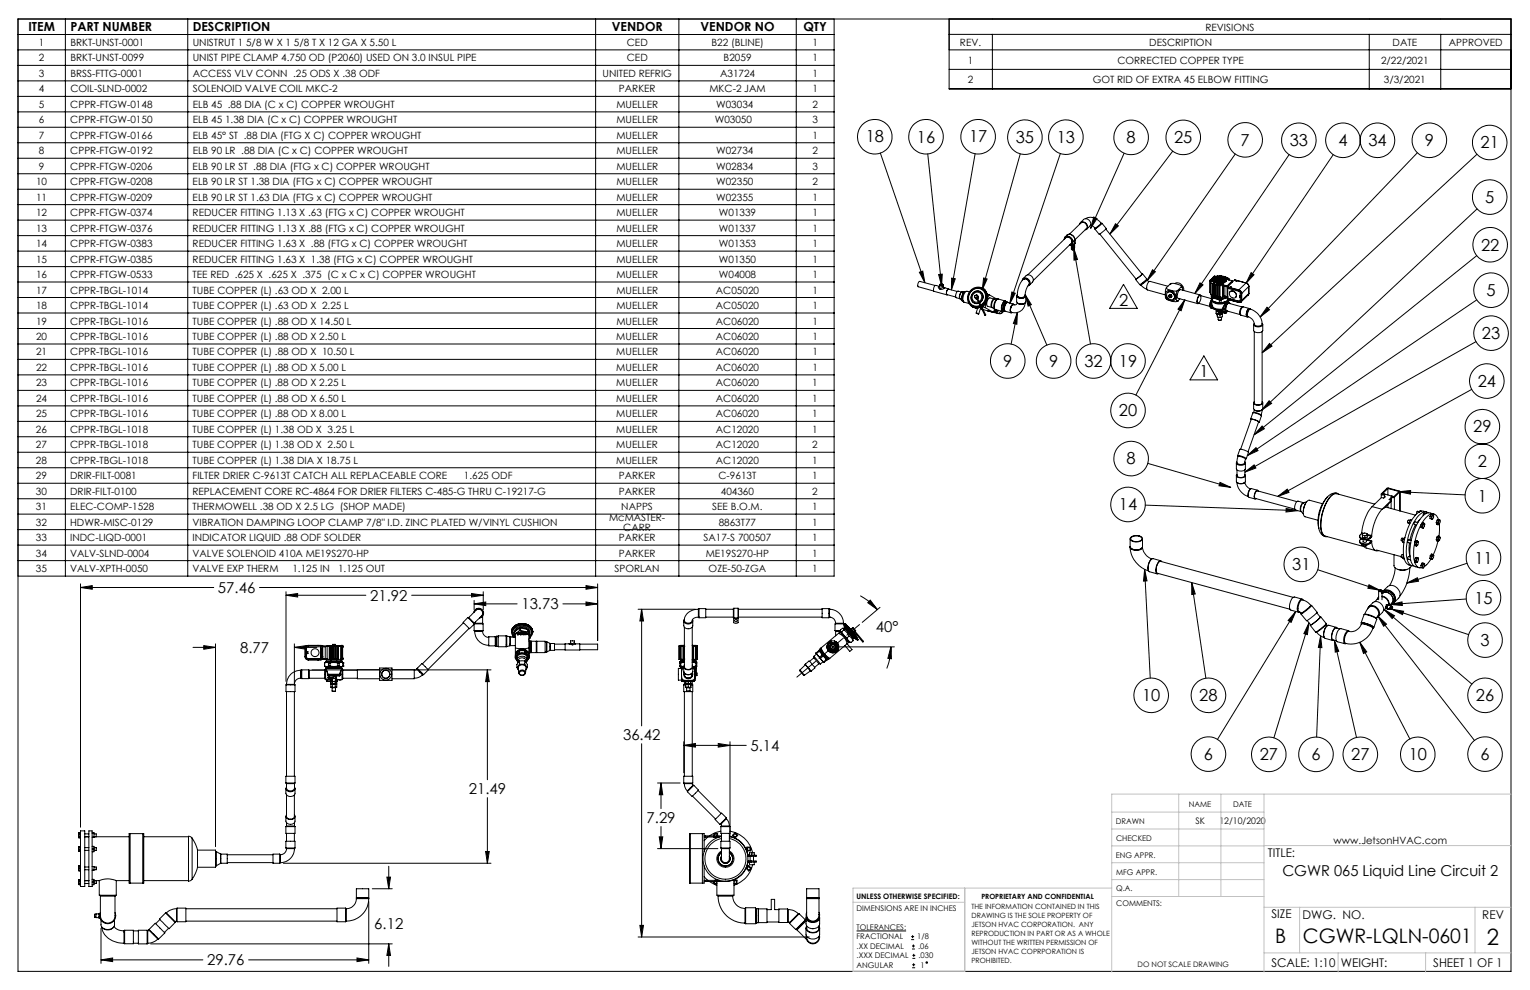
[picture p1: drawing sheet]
<svg xmlns="http://www.w3.org/2000/svg" width="432mm" height="279mm" viewBox="0 0 432 279" stroke-linecap="round" stroke-linejoin="round" font-family="sans-serif">
<defs><g id="words">
<text font-size="6.3" x="419.7" y="266.7">2</text>
<g font-size="5.6">
<text x="359.9" y="266.2">B</text>
<text x="367.7" y="266.2">CGWR-LQLN-0601</text>
</g>
<g font-size="4.7">
<text x="244.3" y="40.2">18</text>
<text x="258.8" y="40.2">16</text>
<text x="273.5" y="40.2">17</text>
<text x="286.7" y="40.3">35</text>
<text x="298.2" y="40.3">13</text>
<text x="318" y="40.4">8</text>
<text x="331.4" y="40.4">25</text>
<text x="350.1" y="41.1">7</text>
<text x="364" y="41.2">33</text>
<text x="377.7" y="41.2">4</text>
<text x="386.2" y="41.2">34</text>
<text x="402.1" y="41.2">9</text>
<text x="417.9" y="41.8">21</text>
<text x="419.2" y="57.3">5</text>
<text x="418" y="70.7">22</text>
<text x="419.5" y="83.5">5</text>
<text x="315.8" y="86.3">2</text>
<text x="418.2" y="95.7">23</text>
<text x="283.1" y="103.5">9</text>
<text x="296.1" y="103.5">9</text>
<text x="306" y="103.5">32</text>
<text x="315.8" y="103.5">19</text>
<text x="338.5" y="106.5">1</text>
<text x="417" y="109.2">24</text>
<text x="315.8" y="117.5">20</text>
<text x="415.8" y="122.1">29</text>
<text x="318" y="131">8</text>
<text x="417.1" y="131.8">2</text>
<text x="315.8" y="144">14</text>
<text x="417.1" y="141.5">1</text>
<text x="364.7" y="160.9">31</text>
<text x="416.1" y="159.1">11</text>
<text x="416.1" y="170.3">15</text>
<text x="417.8" y="182.3">3</text>
<text x="322.3" y="197.9">10</text>
<text x="338.5" y="197.9">28</text>
<text x="416.5" y="197.9">26</text>
<text x="339.8" y="214.5">6</text>
<text x="355.5" y="214.5">27</text>
<text x="370.1" y="214.5">6</text>
<text x="381.3" y="214.5">27</text>
<text x="397.6" y="214.5">10</text>
<text x="417.8" y="214.5">6</text>
</g>
<g font-size="4.2">
<text x="61.5" y="167.4">57.46</text>
<text x="104.4" y="169.6">21.92</text>
<text x="147.1" y="172">13.73</text>
<text x="247.2" y="178.4">40°</text>
<text x="67.8" y="184.3">8.77</text>
<text x="175.8" y="209">36.42</text>
<text x="211.8" y="211.9">5.14</text>
<text x="132.3" y="224.2">21.49</text>
<text x="182.5" y="232.3">7.29</text>
<text x="361.9" y="247.2">CGWR 065 Liquid Line Circuit 2</text>
<text x="105.6" y="262.3">6.12</text>
<text x="58.5" y="272.5">29.76</text>
</g>
<g font-size="3.5">
<text x="8" y="8.8">ITEM</text>
<text x="19.9" y="8.8">PART NUMBER</text>
<text x="54.4" y="8.8">DESCRIPTION</text>
<text x="172.7" y="8.8">VENDOR</text>
<text x="197.7" y="8.8">VENDOR NO</text>
<text x="226.8" y="8.8">QTY</text>
</g>
<g font-size="3.4">
<text x="357.8" y="241.9">TITLE:</text>
<text x="358.8" y="259.2">SIZE</text>
<text x="367.6" y="259.2">DWG. NO.</text>
<text x="418.3" y="259.3">REV</text>
<text x="358.8" y="272.9">SCALE: 1:10</text>
<text x="378.4" y="272.9">WEIGHT:</text>
<text x="404.5" y="272.9">SHEET 1 OF 1</text>
</g>
<g font-size="2.8">
<text x="340.2" y="8.6">REVISIONS</text>
<text x="11" y="17.3">2</text>
<text x="11" y="13">1</text>
<text x="19.9" y="17.3">BRKT-UNST-0099</text>
<text x="19.9" y="13">BRKT-UNST-0001</text>
<text x="54.4" y="17.3">UNIST PIPE CLAMP 4.750 OD (P2060) USED ON 3.0 INSUL PIPE</text>
<text x="54.4" y="13">UNISTRUT 1 5/8 W X 1 5/8 T X 12 GA X 5.50 L</text>
<text x="176.9" y="17.3">CED</text>
<text x="176.9" y="13">CED</text>
<text x="200.8" y="13">B22 (BLINE)</text>
<text x="204.2" y="17.3">B2059</text>
<text x="229.3" y="17.3">1</text>
<text x="229.3" y="13">1</text>
<text x="270.9" y="13">REV.</text>
<text x="273.1" y="17.9">1</text>
<text x="315.4" y="17.9">CORRECTED COPPER TYPE</text>
<text x="324.4" y="13">DESCRIPTION</text>
<text x="389.8" y="17.9">2/22/2021</text>
<text x="393" y="13">DATE</text>
<text x="408.9" y="13">APPROVED</text>
<text x="11" y="21.7">3</text>
<text x="19.9" y="21.7">BRSS-FTTG-0001</text>
<text x="54.4" y="21.7">ACCESS VLV CONN .25 ODS X .38 ODF</text>
<text x="170.1" y="21.7">UNITED REFRIG</text>
<text x="203.2" y="21.7">A31724</text>
<text x="229.3" y="21.7">1</text>
<text x="273.1" y="23.4">2</text>
<text x="308.4" y="23.4">GOT RID OF EXTRA 45 ELBOW FITTING</text>
<text x="390.6" y="23.4">3/3/2021</text>
<text x="11" y="26.1">4</text>
<text x="19.9" y="26.1">COIL-SLND-0002</text>
<text x="54.4" y="26.1">SOLENOID VALVE COIL MKC-2</text>
<text x="174.7" y="26.1">PARKER</text>
<text x="200.2" y="26.1">MKC-2 JAM</text>
<text x="229.3" y="26.1">1</text>
<text x="11" y="34.8">6</text>
<text x="11" y="30.4">5</text>
<text x="19.8" y="34.8">CPPR-FTGW-0150</text>
<text x="19.8" y="30.4">CPPR-FTGW-0148</text>
<text x="54.4" y="34.8">ELB 45 1.38 DIA (C x C) COPPER WROUGHT</text>
<text x="54.4" y="30.4">ELB 45 .88 DIA (C x C) COPPER WROUGHT</text>
<text x="174" y="34.8">MUELLER</text>
<text x="174" y="30.4">MUELLER</text>
<text x="201.7" y="34.8">W03050</text>
<text x="202.1" y="30.4">W03034</text>
<text x="229.3" y="34.8">3</text>
<text x="229.3" y="30.4">2</text>
<text x="11" y="39.2">7</text>
<text x="19.8" y="39.2">CPPR-FTGW-0166</text>
<text x="54.4" y="39.2">ELB 45° ST .88 DIA (FTG X C) COPPER WROUGHT</text>
<text x="174" y="39.2">MUELLER</text>
<text x="229.3" y="39.2">1</text>
<text x="11" y="47.9">9</text>
<text x="11" y="43.5">8</text>
<text x="19.8" y="47.9">CPPR-FTGW-0206</text>
<text x="19.8" y="43.5">CPPR-FTGW-0192</text>
<text x="54.4" y="47.9">ELB 90 LR ST .88 DIA (FTG x C) COPPER WROUGHT</text>
<text x="54.4" y="43.5">ELB 90 LR .88 DIA (C x C) COPPER WROUGHT</text>
<text x="174" y="47.9">MUELLER</text>
<text x="174" y="43.5">MUELLER</text>
<text x="202.1" y="47.9">W02834</text>
<text x="202.1" y="43.5">W02734</text>
<text x="229.3" y="47.9">3</text>
<text x="229.3" y="43.5">2</text>
<text x="10.2" y="52.3">10</text>
<text x="19.8" y="52.3">CPPR-FTGW-0208</text>
<text x="54.4" y="52.3">ELB 90 LR ST 1.38 DIA (FTG x C) COPPER WROUGHT</text>
<text x="174" y="52.3">MUELLER</text>
<text x="202.1" y="52.3">W02350</text>
<text x="229.3" y="52.3">2</text>
<text x="10.2" y="56.6">11</text>
<text x="19.8" y="56.6">CPPR-FTGW-0209</text>
<text x="54.4" y="56.6">ELB 90 LR ST 1.63 DIA (FTG x C) COPPER WROUGHT</text>
<text x="174" y="56.6">MUELLER</text>
<text x="202.1" y="56.6">W02355</text>
<text x="229.3" y="56.6">1</text>
<text x="10.2" y="65.4">13</text>
<text x="10.2" y="61">12</text>
<text x="19.8" y="65.4">CPPR-FTGW-0376</text>
<text x="19.8" y="61">CPPR-FTGW-0374</text>
<text x="54.4" y="65.4">REDUCER FITTING 1.13 X .88 (FTG x C) COPPER WROUGHT</text>
<text x="54.4" y="61">REDUCER FITTING 1.13 X .63 (FTG x C) COPPER WROUGHT</text>
<text x="174" y="65.4">MUELLER</text>
<text x="174" y="61">MUELLER</text>
<text x="202.9" y="65.4">W01337</text>
<text x="202.9" y="61">W01339</text>
<text x="229.3" y="65.4">1</text>
<text x="229.3" y="61">1</text>
<text x="10.2" y="69.7">14</text>
<text x="19.8" y="69.7">CPPR-FTGW-0383</text>
<text x="54.4" y="69.7">REDUCER FITTING 1.63 X .88 (FTG x C) COPPER WROUGHT</text>
<text x="174" y="69.7">MUELLER</text>
<text x="202.9" y="69.7">W01353</text>
<text x="229.3" y="69.7">1</text>
<text x="10.2" y="74.1">15</text>
<text x="19.8" y="74.1">CPPR-FTGW-0385</text>
<text x="54.4" y="74.1">REDUCER FITTING 1.63 X 1.38 (FTG x C) COPPER WROUGHT</text>
<text x="174" y="74.1">MUELLER</text>
<text x="202.9" y="74.1">W01350</text>
<text x="229.3" y="74.1">1</text>
<text x="10.2" y="82.9">17</text>
<text x="10.2" y="78.5">16</text>
<text x="19.8" y="82.9">CPPR-TBGL-1014</text>
<text x="19.8" y="78.5">CPPR-FTGW-0533</text>
<text x="54.4" y="82.9">TUBE COPPER (L) .63 OD X 2.00 L</text>
<text x="54.4" y="78.5">TEE RED .625 X .625 X .375 (C x C x C) COPPER WROUGHT</text>
<text x="174" y="82.9">MUELLER</text>
<text x="174" y="78.5">MUELLER</text>
<text x="202" y="82.9">AC05020</text>
<text x="202.9" y="78.5">W04008</text>
<text x="229.3" y="82.9">1</text>
<text x="229.3" y="78.5">1</text>
<text x="10.2" y="87.2">18</text>
<text x="19.8" y="87.2">CPPR-TBGL-1014</text>
<text x="54.4" y="87.2">TUBE COPPER (L) .63 OD X 2.25 L</text>
<text x="173.9" y="87.2">MUELLER</text>
<text x="202" y="87.2">AC05020</text>
<text x="229.3" y="87.2">1</text>
<text x="10.2" y="96">20</text>
<text x="10.2" y="91.6">19</text>
<text x="19.8" y="96">CPPR-TBGL-1016</text>
<text x="19.8" y="91.6">CPPR-TBGL-1016</text>
<text x="54.4" y="96">TUBE COPPER (L) .88 OD X 2.50 L</text>
<text x="54.4" y="91.6">TUBE COPPER (L) .88 OD X 14.50 L</text>
<text x="173.9" y="96">MUELLER</text>
<text x="173.9" y="91.6">MUELLER</text>
<text x="202" y="96">AC06020</text>
<text x="202" y="91.6">AC06020</text>
<text x="229.3" y="96">1</text>
<text x="229.3" y="91.6">1</text>
<text x="10.2" y="100.3">21</text>
<text x="19.8" y="100.3">CPPR-TBGL-1016</text>
<text x="54.4" y="100.3">TUBE COPPER (L) .88 OD X 10.50 L</text>
<text x="173.9" y="100.3">MUELLER</text>
<text x="202" y="100.3">AC06020</text>
<text x="229.3" y="100.3">1</text>
<text x="10.2" y="104.7">22</text>
<text x="19.8" y="104.7">CPPR-TBGL-1016</text>
<text x="54.4" y="104.7">TUBE COPPER (L) .88 OD X 5.00 L</text>
<text x="173.9" y="104.7">MUELLER</text>
<text x="202" y="104.7">AC06020</text>
<text x="229.3" y="104.7">1</text>
<text x="10.2" y="113.4">24</text>
<text x="10.2" y="109.1">23</text>
<text x="19.8" y="113.4">CPPR-TBGL-1016</text>
<text x="19.8" y="109.1">CPPR-TBGL-1016</text>
<text x="54.4" y="113.4">TUBE COPPER (L) .88 OD X 6.50 L</text>
<text x="54.4" y="109.1">TUBE COPPER (L) .88 OD X 2.25 L</text>
<text x="173.9" y="113.4">MUELLER</text>
<text x="173.9" y="109.1">MUELLER</text>
<text x="202" y="113.4">AC06020</text>
<text x="202" y="109.1">AC06020</text>
<text x="229.3" y="113.4">1</text>
<text x="229.3" y="109.1">1</text>
<text x="10.2" y="117.8">25</text>
<text x="19.8" y="117.8">CPPR-TBGL-1016</text>
<text x="54.4" y="117.8">TUBE COPPER (L) .88 OD X 8.00 L</text>
<text x="173.9" y="117.8">MUELLER</text>
<text x="202" y="117.8">AC06020</text>
<text x="229.3" y="117.8">1</text>
<text x="10.2" y="122.2">26</text>
<text x="19.8" y="122.2">CPPR-TBGL-1018</text>
<text x="54.3" y="122.2">TUBE COPPER (L) 1.38 OD X 3.25 L</text>
<text x="173.9" y="122.2">MUELLER</text>
<text x="202" y="122.2">AC12020</text>
<text x="229.2" y="122.2">1</text>
<text x="10.2" y="130.9">28</text>
<text x="10.2" y="126.5">27</text>
<text x="19.8" y="130.9">CPPR-TBGL-1018</text>
<text x="19.8" y="126.5">CPPR-TBGL-1018</text>
<text x="54.3" y="130.9">TUBE COPPER (L) 1.38 DIA X 18.75 L</text>
<text x="54.3" y="126.5">TUBE COPPER (L) 1.38 OD X 2.50 L</text>
<text x="173.9" y="130.9">MUELLER</text>
<text x="173.9" y="126.5">MUELLER</text>
<text x="202" y="130.9">AC12020</text>
<text x="202" y="126.5">AC12020</text>
<text x="229.2" y="130.9">1</text>
<text x="229.2" y="126.5">2</text>
<text x="10.1" y="135.3">29</text>
<text x="19.8" y="135.3">DRIR-FILT-0081</text>
<text x="54.3" y="135.3">FILTER DRIER C-9613T CATCH ALL REPLACEABLE CORE</text>
<text x="130.9" y="135.3">1.625 ODF</text>
<text x="174.6" y="135.3">PARKER</text>
<text x="202.8" y="135.3">C-9613T</text>
<text x="229.2" y="135.3">1</text>
<text x="10.1" y="139.6">30</text>
<text x="19.8" y="139.6">DRIR-FILT-0100</text>
<text x="54.3" y="139.6">REPLACEMENT CORE RC-4864 FOR DRIER FILTERS C-485-G THRU C-19217-G</text>
<text x="174.6" y="139.6">PARKER</text>
<text x="203.4" y="139.6">404360</text>
<text x="229.2" y="139.6">2</text>
<text x="10.1" y="148.4">32</text>
<text x="10.1" y="144">31</text>
<text x="19.8" y="148.4">HDWR-MISC-0129</text>
<text x="19.8" y="144">ELEC-COMP-1528</text>
<text x="54.3" y="148.4">VIBRATION DAMPING LOOP CLAMP 7/8&quot; I.D. ZINC PLATED W/VINYL CUSHION</text>
<text x="54.3" y="144">THERMOWELL .38 OD X 2.5 LG (SHOP MADE)</text>
<text x="171.9" y="147">McMASTER-</text>
<text x="175.4" y="144">NAPPS</text>
<text x="175.9" y="149.8">CARR</text>
<text x="201" y="144">SEE B.O.M.</text>
<text x="202.8" y="148.4">8863T77</text>
<text x="229.2" y="144">1</text>
<text x="229.2" y="148.4">1</text>
<text x="10.1" y="152.8">33</text>
<text x="19.8" y="152.8">INDC-LIQD-0001</text>
<text x="54.3" y="152.8">INDICATOR LIQUID .88 ODF SOLDER</text>
<text x="174.6" y="152.8">PARKER</text>
<text x="198.6" y="152.8">SA17-S 700507</text>
<text x="229.2" y="152.8">1</text>
<text x="10.1" y="161.5">35</text>
<text x="10.1" y="157.1">34</text>
<text x="19.8" y="161.5">VALV-XPTH-0050</text>
<text x="19.8" y="157.1">VALV-SLND-0004</text>
<text x="54.3" y="161.5">VALVE EXP THERM</text>
<text x="54.3" y="157.1">VALVE SOLENOID 410A ME19S270-HP</text>
<text x="82.5" y="161.5">1.125 IN</text>
<text x="95.4" y="161.5">1.125 OUT</text>
<text x="173.4" y="161.5">SPORLAN</text>
<text x="174.6" y="157.1">PARKER</text>
<text x="199.2" y="157.1">ME19S270-HP</text>
<text x="200" y="161.5">OZE-50-ZGA</text>
<text x="229.2" y="161.5">1</text>
<text x="229.2" y="157.1">1</text>
<text x="376.4" y="238.1">www.JetsonHVAC.com</text>
</g>
<g font-size="2.5">
<text x="337.4" y="232.5">SK</text>
<text x="344.2" y="232.6">12/10/2020</text>
</g>
<g font-size="2.2">
<text x="335.6" y="227.8">NAME</text>
<text x="348" y="227.8">DATE</text>
<text x="314.9" y="232.6">DRAWN</text>
<text x="315" y="237.4">CHECKED</text>
<text x="314.9" y="242.1">ENG APPR.</text>
<text x="315" y="251.6">Q.A.</text>
<text x="315" y="246.8">MFG APPR.</text>
<text x="241.7" y="257.2">DIMENSIONS ARE IN INCHES</text>
<text x="315" y="255.8">COMMENTS:</text>
<text x="241.7" y="262.5">TOLERANCES:</text>
<text x="241.7" y="267.8">.XX DECIMAL</text>
<text x="241.7" y="265.1">FRACTIONAL</text>
<text x="258.9" y="265.1">1/8</text>
<text x="259.1" y="267.8">.06</text>
<text x="241.7" y="273.1">ANGULAR</text>
<text x="241.7" y="270.4">.XXX DECIMAL</text>
<text x="259.2" y="270.4">.030</text>
<text x="259.7" y="273.1">1</text>
</g>
<g font-size="2.1">
<text x="241.7" y="253.6">UNLESS OTHERWISE SPECIFIED:</text>
<text x="321.1" y="272.9">DO NOT SCALE DRAWING</text>
</g>
<g font-size="2">
<text x="274.2" y="256.5">THE INFORMATION CONTAINED IN THIS</text>
<text x="277" y="253.6">PROPRIETARY AND CONFIDENTIAL</text>
<text x="274.2" y="259">DRAWING IS THE SOLE PROPERTY OF</text>
<text x="274.2" y="261.6">JETSON HVAC CORPORATION. ANY</text>
<text x="274.2" y="264.1">REPRODUCTION IN PART OR AS A WHOLE</text>
<text x="274.2" y="266.6">WITHOUT THE WRITTEN PERMISSION OF</text>
<text x="274.2" y="269.1">JETSON HVAC COPRPORATION IS</text>
<text x="274.2" y="271.7">PROHIBITED.</text>
</g>
</g></defs>
<g fill="none" stroke="#000" stroke-width=".28">
<path d="M5.1 9.7h230.3M5.1 14.1h230.3M5.1 18.5h230.3M5.1 5.4h421.3v268.7h-421.3zM18.5 5.4v157.2M53 5.4v157.2M168.1 5.4v157.2M191.6 5.4v157.2M224.7 5.4v157.2M235.4 5.4v157.2h-230.3M267.9 5.4v19.7h158.5M267.9 9.7h158.5"/>
<path d="M267.9 14.1h158.5M267.9 19.6h158.5M280.1 9.7v4.4M280.1 14.1v11M386.4 9.7v15.4M406.6 9.7v15.4M5.1 22.8h230.3M5.1 27.2h230.3M5.1 31.6h230.3M5.1 35.9h230.3M5.1 40.3h230.3M5.1 44.7h230.3"/>
<path d="M5.1 49h230.3M5.1 53.4h230.3M5.1 57.7h230.3M248.5 43.2l12.5 36.6M261.8 43.4l3.9 37.3M275.2 43.4l-6.7 38.4M287.9 43.4l-10.7 38.4M299.3 43.3l-14.3 42.4M317.3 43.3l-9.5 21.2M331 42.7l-17.8 23.4M348.6 43.5l-24.8 35.6M363.8 43.6l-26.6 39.2"/>
<path d="M376.3 43.6l-24.7 36.4M400 43.1l-44.4 46.4M416.8 43.5l-60.6 56.1M416.9 58.9l-60.8 56.8M5.1 62.1h230.3M5.1 66.5h230.3M5.1 70.9h230.3M5.1 75.2h230.3M5.1 79.6h230.3M259.5 76.8l.9-.3 .6 3.3zM264.9 77.5l1-.1-.2 3.3zM268.6 78.5l1 .2-1.1 3.1z"/>
<path d="M277.6 78.5l1 .2-1.4 3.1zM288.5 79.1a1.07 1.07 0 0 1 1.1-.7 1.07 1.07 0 0 1 .9 .8 .93 .93 0 0 1-.4 1.5M288.7 78.7l.9-.9a1.33 1.33 0 0 1 1.6 .2 1.33 1.33 0 0 1 .2 1.6l-.9 .9M288.7 78.8h.1M288.7 78.8a7.3 7.3 0 0 0-1.6 4.6M288.7 78.8a1.15 1.15 0 0 1 1.4 .3 1.15 1.15 0 0 1 .2 1.3M288.8 78.8a1.14 1.14 0 0 1 1.3 .3 1.14 1.14 0 0 1 .2 1.3M300.4 67.5a1.19 1.19 0 0 1 1.5-.5 1.19 1.19 0 0 1 .7 1.3M300.6 66.9l-.3 .7M300.6 66.9a1.47 1.47 0 0 1 2.2 1.3M300.6 66.9l.5-.5a1.5 1.5 0 0 1 2.3 1.3M301.1 66.4a1.46 1.46 0 0 1 2.3 1.3"/>
<path d="M301.8 69.2l.3 .1M301.9 69.1l.2 .1M302 69h.2M302.1 69.2v.1M302.2 69l-.1 .2M302.2 69l.1 .1M302.2 69.1h.1M302.2 69.1l.1 .1M302.3 69.2l-.2 .1M302.3 69.2l.2 1.2M302.3 69.1l.2 .3M302.5 69.4v1"/>
<path d="M302.5 68.2l-.5-1-.5-.3-.7 .2-10.7 10.5M302.5 69.1l.2 .2M302.5 68.2l.1 .1M302.5 69.1l.1 .1M302.5 68.2v.9M302.5 68.5l-10.9 10.7M302.5 68.8l-.2 .3M302.5 68.6l-.3 .4M302.6 70.4h-.1M302.6 69.7v.2M302.6 68.3l.1 2.2M302.6 69.3l-.1 .1"/>
<path d="M302.7 69.3h.1M302.7 69.3v1.2M302.8 69.3h-.1M302.8 68.2l-.2 .1M302.8 69.2h-.2M302.8 69.2v.1M302.8 68.2v1M302.9 69.4l-.1 .4M303 70.1l1.1 3.1-1 .2zM303 70.1l4.8 27M303.2 69.6l-.3 .6-.1-.4M303.2 69.4l-.2-.1-.2 .5"/>
<path d="M303.2 69.4l-.2-.1v.4M303.2 69.6l-.3 .5M303.2 69.4v.2M303.3 68.7v1.2l-.6 .6M303.3 68.7l-.5 .6M303.4 68.7h-.1M303.4 67.7h.1M303.4 67.7v1M303.4 67.7l-.6 .5M303.4 68.7l-.6 .5M304.7 63.3a1.12 1.12 0 0 1 1.2-.7 1.12 1.12 0 0 1 .9 .9 .9 .9 0 0 1-.6 1.4M304.9 62.8l.9-.9a1.32 1.32 0 0 1 1.6 .3 1.32 1.32 0 0 1 .2 1.6"/>
<path d="M305 63a1.13 1.13 0 0 1 1.4 .1 1.13 1.13 0 0 1 .1 1.5M305.1 62.9l-3.3 3.2M306.4 61.7a3.3 3.3 0 0 1 4.4 1.3M306.7 64.5l-3.3 3.2M307.6 63.8l-.9 .9M308.7 61.2l.9 .5-1.8 2.8zM309 64.4v.2M310.4 66l10.2 12.7 1.7-1.3M310.8 63l-1.1 1a.56 .56 0 0 1-.6 .3 .56 .56 0 0 1-.5-.3l-.8-.4M310.8 63h.2M311 63l-2 1.6M311 63l1.2 1.5-1.3 1.2-.7 .4-1.2-1.5"/>
<path d="M312.1 64.7l10.2 12.7M314.8 63.1l.8 .6-2.4 2.4zM320.5 78.8l1.2 1.5M322.3 77.3h.1l-1.9 1.5 .1-.1M322.4 77.3l1.2 1.4M323.6 78.7v.2M323.6 78.9h.1M323.6 78.7l-1.9 1.6M323.6 78.9l-1.8 1.5M323.7 79l.6 .5M323.7 79.1l-.7 .6a1.19 1.19 0 0 1-1.2 .7M323.7 78.9v.1"/>
<path d="M323.7 79.1h.1M325.3 76.1l.8 .6-2.3 2.4zM338.7 79.8l.8 .6-2.3 2.4zM341.6 79.1h-.1M341.6 79.3h.1M341.6 79.1v3.6M341.6 79.1l.3 .1M341.6 79.7l.4 .3M341.6 79.7v3.2l.4 .4M341.6 79.2v.1M341.6 79.3l.8 .1M341.6 79.3l.3 .1-.3 .3"/>
<path d="M341.7 79.2l-.1 .1M341.7 79.2l.2 .1M341.7 78.9l-.2 .2M341.7 78.9h.1M341.9 79.2v.1M341.9 79.3l.5 .1M342 80h.3M342 80v3.3M342.3 80l.4 .2M342.3 78.4h-.1M342.3 80v3.3M342.4 79.4l.4 .3"/>
<path d="M342.4 79.4l.6 .3M342.4 79.5l.1 .1M342.4 79.4v.1M342.4 79.4h.1M342.4 79.3l.1 .3M342.4 79.3v.1M342.4 78.2h.1M342.4 78.2l-.1 .2M342.5 79.6l2.1 .6M342.5 79.6h.1M342.5 79.6l1.4 .3M342.7 79.2h.2z"/>
<path d="M342.8 77.9l-1.3 1.2M342.8 79.4l.4 .1zM342.8 77.9l-1.2 1.2M342.8 77.9l.3 .1M342.8 79.1h.1M342.8 79.1l.2 .1M342.8 79.1h.2M342.8 79.5h.2M342.9 79.4h.1M342.9 79.1h.1M342.9 79.7l2.3 .7M342.9 78h.1"/>
<path d="M342.9 79h.2zM342.9 79.4l.2 .1zM343 79.2h.1M343 79.1v.1M343 79.5h-.1M343 79.5h.1M343 78.8h.4M343 78.9h.3M343 78.8l.2 .2M343.1 78.8v.1M343.1 79.2h.1M343.1 78.9l-.1 .1"/>
<path d="M343.1 79.1h.1M343.1 78.1l.8 .3M343.1 78.2l.4 .1M343.1 78v.1M343.1 78l-1.2 1.2M343.1 78.1l-1.2 1.2M343.1 78.8h.2zM343.1 78.8l-.1 .1M343.1 78.9h.1M343.1 79.8l.4 .1M343.1 79h.1M343.3 79.7h.1"/>
<path d="M343.2 79h.1M343.2 79.2h.1M343.2 79.4l-.1 .1M343.2 79.6h.1M343.2 78.9v.1M343.3 79.1h.1M343.3 79.6h.1M343.3 78.8v.1M343.3 79.2h-.3M343.3 78.9h.1M343.3 78.7h.1M343.3 79.5h.1"/>
<path d="M343.3 79h.1M343.3 79.5h.2M343.3 78.8h.1M343.4 78.8h.1M343.4 79h.1M343.4 79.4l-.1 .3M343.4 79.4l-.1 .2M343.4 78.9h.1M343.4 78.9v.1M343.4 78.6l.1 .1M343.4 78.7l-.1 .1M343.4 79.5h.1"/>
<path d="M343.4 79.5l-.1 .1M343.4 78.6l.2 .1M343.5 79.4v.1M343.5 79.5h.1M343.5 78.8h.1M343.5 78.8h-.2M343.5 78.9h.1M343.5 78.7l.1 .1M343.5 79.4l-.1 .1M343.5 78.7h.1M343.5 78.3h.1M343.5 78.6v.1"/>
<path d="M343.5 78.3l-1.1 1.1M343.5 78.3l-1.1 1M343.5 79.9h.1M343.5 79.9l2.8 .8M343.6 78.7h.1M343.6 78.8h.1M343.6 78.7h-.1M343.6 78.6h.1M343.7 78.7h.1M343.7 78.7h-.1M343.7 78.7h-.5l.1 .1M343.7 79.9h.1"/>
<path d="M343.7 79.2l.4 .2h.5l.2-.2M343.7 79.1l.5 .3 .6-.3M343.7 79.9h.2M343.8 79.8h.1M343.8 78.6h.1M343.8 79.1l.2 .2M343.8 79.8l.1 .1M343.8 79v.1M343.8 79l-.1 .1M343.8 78.9l.3 .4M343.8 78.9h.1M343.9 79.9h.1"/>
<path d="M343.9 79.8h.1M343.9 79.9l.2 .1M343.9 79.9l.3-.3 .3 .1-.4 .3M343.9 78.8v.1M343.9 78.8h.1M343.9 78.4h.2M343.9 78.5h.1M343.9 78.9l.1 .1M343.9 78.4l.2 .1M343.9 78.8l.7 .2M343.9 78.8l-.1 .1M343.9 78.5h.2"/>
<path d="M343.9 78.2l-.4 .1M343.9 79.7h.1M343.9 79.7h.2M343.9 78.2l1.3 .4M343.9 79.9h.3M343.9 78.2h.1M344 78.4h.1M344 79.7h-.1M344 78.8h.1M344 78.4l-.1 .1 .2-.1M344 78.4l-.1 .2 .2-.2M344 78.5h.1"/>
<path d="M344 78.7v.1M344 78.7l.6 .2M344 78.8l.6 .2M344 79.8h.1M344 79.7h.1M344 79.6h.1M344 78.7h.1M344 79.8h-.1M344 79.6l.1 .1M344 78.5h-.1M344.1 79.7h.1M344.1 79.3h.4"/>
<path d="M344.1 78.4v.1M344.1 79.1v.2M344.1 78.4h.5M344.1 79.6v.1M344.1 79.6h-.1M344.1 78.4h.1M344.1 78.4l-.1 .1M344.1 78.5h.1M344.2 79.9h.1M344.2 79.1h.3M344.2 79.7h.2M344.2 80h.1"/>
<path d="M344.3 79.9h.1M344.3 78.4h-.4M344.3 77.9l-.8-.1-.2 .3-.4-.1M344.3 77.9l.3 .1M344.3 77.9v.1M344.3 79.9h.2M344.4 79.9h.1M344.4 79.8h.1M344.4 78.7h-.4M344.4 77.9v.1M344.4 79.8l-.1 .1M344.4 79.1l-.4 .1"/>
<path d="M344.4 79.9l-.2 .1M344.4 79.9h-.1M344.4 79.7l-.2 .2M344.5 79.9h.1M344.5 79.9l-.2 .1M344.5 79.9h-.1M344.5 79.1v.2M344.5 78.7l.2 .1M344.6 78h.1M344.6 78h.2M344.6 79l-.2 .1M344.6 79h.1"/>
<path d="M344.6 79l-.1 .1M344.6 78.4l.3 .1M344.6 78.9h.1M344.6 78.9v.1M344.7 78.8v.1M344.7 79h.1M344.7 79l-.1 .3h-.6M344.7 78.9l-.2 .4M344.7 78.9h.1M344.7 79l.1 .1M344.8 78.8h.1M344.8 78.8h.2"/>
<path d="M344.8 78.8l.1 .1M344.8 79.7l.5-.6 .2 .1-.5 .5zM344.8 80h.1M344.8 78l1 .2M344.8 78h.1M344.9 79.9h.1M344.9 79.9l-.1 .1M344.9 78.7h.1M344.9 78v.1M344.9 78.7l.1 .1M344.9 78.8h.1M344.9 78.5h.1"/>
<path d="M344.9 78.5l1.8 .5M344.9 78.7h.2M345 79.8h.1M345 78.7h.1M345 79.8h.2M345 78.8h.1M345 78.7l.1 .1M345 78.6h.1M345 78.6l.1 .1M345.1 79.7v.1M345.1 79.8h.1M345.1 78.6h.1"/>
<path d="M345.1 78.7h.1M345.1 79.7h.1M345.1 79.7l.1 .1M345.2 79.7h.1M345.2 79.8h.1M345.2 79.6h.1M345.2 79.7v.1M345.2 78.6h.1M345.2 79.6h.2M345.2 78.6l.3 .1M345.2 78.6l-.3 .3M345.2 78.6l.2 .1"/>
<path d="M345.3 79.6h-.1M345.3 79.5h.1M345.3 79.5v.1M345.3 79.7h.1M345.3 79.6h.1M345.3 79.7l-.1 .1M345.3 78.6l.4 .1M345.3 79.6v.1M345.3 78v.2M345.4 79.6h.1M345.4 79.6v.1M345.4 79.4v.1"/>
<path d="M345.4 79.7h.1M345.4 79.4h.1M345.4 79.3l-.8 .9M345.4 78.7h.1M345.4 78.7l-.4 .2M345.5 79.6h.1M345.5 79.5h.1M345.5 79.4h.1M345.5 78.7h.2M345.5 79.4l.1 .1M345.5 78.7l-.3 .3-.3-.1M345.6 79.4h.1"/>
<path d="M345.6 79.4h-.1M345.6 79.3h.1M345.6 79.2h.1M345.6 79.4l-.1 .1M345.6 79.2v.1M345.7 79.4h.1M345.7 79.3v.1M345.7 79.3h.1M345.7 79.2h.1M345.7 79.4h-.3M345.7 79.1h.1M345.7 78.7h.1"/>
<path d="M345.8 79.2h.1M345.7 78.7l2.1 .5M345.7 78.7l-1.2 1.2M345.7 78.7l.3 .1M345.7 78.7l-1.4 1.3M345.7 79.2v.1M345.8 78.2l.3 .2M345.8 79.1h.1M345.8 78.2v.1M345.8 79h.1M345.8 79l.1 .1M345.9 79h.1"/>
<path d="M346 78.8l.1 .2M346 78.8h.1M346 78.8l-1.4 1.4M346.1 78.4l.2 .1M346.1 78.4v.1M346.1 79.1l-1 1M346.1 79l-1 1.1M346.2 79l-.1 .1M346.2 78.9l-.1 .2M346.2 78.3v.2M346.3 78.5l.6 .2M346.7 79h.1"/>
<path d="M346.9 78.7l-.2 .3M346.9 78.7v.3M347.8 79.2v.2l-1.4 1.4M347.8 79.2l-1.5 1.5M347.8 79.3v.3M348.4 79l.7 .2M348.4 79l-2 2M348.4 79l.6 .2M349 79.2h.1M349 79.2l-.2 .2 .4-.2M349.1 79.2h.1M349.2 79.2h.1"/>
<path d="M349.2 79.2l2.5 .7M351.6 79.9l.6 .4 .2 .6M351.6 79.9l-2 1.9M351.7 79.9l.6 .4 .2 .5M351.7 79.9h.1M353.1 76.9l.8 .6-2.3 2.5zM416.8 72.1l-62.9 50.6M5.1 84h230.3M5.1 88.3h230.3M5.1 92.7h230.3M5.1 97.1h230.3M263.9 80.6l-4.3-1.2-.5 .6v.9l4.4 1.2"/>
<path d="M265.1 80.9h.1M265.1 80.8l-1-.3a1.27 1.27 0 0 0-.5 1.7l3.7 1M265.1 80.9l-.3 .2 .6 .6M265.1 80.9l.3 .5M265.1 80.4v.5M265.2 80.3l.4-.1a.33 .33 0 0 1 .4 0 .33 .33 0 0 1 .1 .3l-.7 .2-.3-.2zM265.2 80.3l.4-.1a.28 .28 0 0 1 .4 0 .28 .28 0 0 1 0 .4h-.7zM265.4 81.7h.1M265.4 81.4v.3M265.4 81.4h.1M266.2 80.9l.2 .3M266.2 80.9l-.8 .5"/>
<path d="M266.2 80.4v.5M266.4 81.2h.1M266.4 81.2v.3l-1 .2M266.4 81.2l1.3 .3M267.7 81.6l2.5 .7M267.7 81.6l-.5 .6v.9l2.5 .7M267.8 81.6a.72 .72 0 0 0-.7 1l.1 .6h.2M270.9 84.3l.7 .6M271.5 82.4h.1M271.5 82.4l-1.1-.2a1.37 1.37 0 0 0-.5 1.8l1 .3M271.5 82.4l-.6 1v.9M271.5 82.4a1.43 1.43 0 0 0-.6 1.9"/>
<path d="M271.6 84.9l.1 .1M271.6 84.9h.1M271.7 85l.1 .1M272.3 82.3h.2M272.3 82.3h.1M272.3 82.3a2.41 2.41 0 0 0-.7 2.6M272.3 82.3l-.8 .1M272.5 82.3a2.03 2.03 0 0 0-.8 2.7M272.5 82.3h.1M273.6 82.4l-.7-.2a2.33 2.33 0 0 0-.8 3.1l1.4 .4M274 86.3a2.56 2.56 0 0 0 2.8 .3M274.4 86.5h.1"/>
<path d="M274.4 86.5l.1 .1a2.69 2.69 0 0 0 2.3 0M274.4 86.5a2.58 2.58 0 0 0 2.4 .1M275.1 83.9l.2 .3M275.3 84.2h.1M275.3 84.2l.3 .1M275.4 84.2l.2 .1M275.5 88.3l.7 .3zM275.6 88.4l.6 .2zM275.7 84.3h-.1M275.7 83.3l.5 .6M275.7 83.3l.1 .2M275.7 83.3h-.1a.44 .44 0 0 0-.5 .1 .44 .44 0 0 0 0 .5"/>
<path d="M275.8 83.5a.39 .39 0 0 1-.2 .6 .39 .39 0 0 1-.5-.2M275.8 83.5l.1 .3M275.8 83.5a.39 .39 0 0 0-.6-.1 .39 .39 0 0 0-.1 .5M275.9 83.8v.1M275.9 83.9l-.5 .3M275.9 86.9l-.4 1.5M275.9 83.9l.2 .1M275.9 83.8l.3 .1M276.1 84l-.2 .2M276.2 83.9l-.1 .1M276.4 85.1a1.43 1.43 0 0 0 .5-2 1.43 1.43 0 0 0-1.9-.5 1.43 1.43 0 0 0-.5 2 1.27 1.27 0 0 0 1.6 .6M276.5 85.4a1.74 1.74 0 0 0 .9-2.2 1.74 1.74 0 0 0-2.2-1 1.74 1.74 0 0 0-1.1 2.1 1.55 1.55 0 0 0 2.2 1.2 1.76 1.76 0 0 1-2.3-1.6 1.76 1.76 0 0 1 2.2-1.8 1.79 1.79 0 0 1 1.3 1.6 1.79 1.79 0 0 1-1 1.7"/>
<path d="M276.7 87.1l.4 .1M276.8 86.6l-1.1 .3-1-.2M276.8 86a2.4 2.4 0 0 0 1.1-3.5 2.4 2.4 0 0 0-3.7-.4 2.38 2.38 0 0 0-.6 3.1 2.38 2.38 0 0 0 3 1M276.8 86.7l-.6 1.9M276.9 86.3a2.58 2.58 0 0 0 1.3-3.4 2.58 2.58 0 0 0-3.2-1.4 2.58 2.58 0 0 0-1.7 3.3 2.58 2.58 0 0 0 3.4 1.6M276.9 81.2a2.95 2.95 0 0 1 1.7 2.6 2.95 2.95 0 0 1-1.6 2.7M277 86.4a2.79 2.79 0 0 0 1.4-3.7 2.79 2.79 0 0 0-3.7-1.3 2.84 2.84 0 0 0-1.6 3.3 2.84 2.84 0 0 0 3.1 2.1l.6-.2M277 86.5l1 .3M277.1 86.4l-.1 .1M277.1 86.5h-.1M277.3 86.4h.2M277.3 81.4h.1"/>
<path d="M277.3 81.4a2.95 2.95 0 0 1-.2 5M277.3 81.4l1 1.1M277.4 86.3l.1 .1M277.5 87.3l2.8 .8M277.7 81.6l.7 .9M278 89l.2-.1zM278 86.8l2.3 1.3M278.2 85.4l-.7 1M278.2 88.9l-2.4-4.9-.2 .2 2.4 4.8M278.3 82.5a3.2 3.2 0 0 1-1.3 4M278.4 82.5a3.1 3.1 0 0 1-1.4 4M278.4 85.1l-.4 1.7"/>
<path d="M278.6 83l.6 .2M278.6 84.2l.2 .1M278.7 84l.1 .3M278.7 87.7h.1M278.7 87.7l1.4 .4M278.8 84.3l-.6 1.1M279.2 83.2l-.5 .9M279.2 83.2l2.1 1.2M279.9 86.8h.1M280 88l.1 .1M280 86.8l.7 .5-.4 .8M280.1 88.1h.1"/>
<path d="M280.4 88.1l1.3 .4M280.4 87.9l.1 .1M280.5 88l.8 .2M280.5 88a1.13 1.13 0 0 0 1.3-.4l-.5 .6M280.6 84.4h.1M280.6 84.4l-1.2-.3a1.75 1.75 0 0 0-.7 2.3l1.2 .4M280.6 84.4a1.75 1.75 0 0 0-.7 2.4M280.7 84.4a2.02 2.02 0 0 0-.7 2.4M281 87.4l1.9 .5M281.1 87.4l-.6 .6M281.2 87.4l-.4 .3M281.3 88.2l.4 .3"/>
<path d="M281.5 84.4a2.15 2.15 0 0 0-.7 2.9h.2M281.5 84.4h.2M281.5 84.4h-.8M281.7 87.6l-.6 .3h-.5M281.7 84.4a2.22 2.22 0 0 0-.7 3M281.7 84.4l2 .5M281.8 88.4l.1 .1M281.9 88.5a.92 .92 0 0 0 1.2-.6l-.4 .5zM282.5 87.8l-.8 .7M282.9 87.8h.1M283.3 87.9h.2M283.6 85l.5 .1a2.09 2.09 0 0 0-.8 2.8l-.4-.1"/>
<path d="M283.7 85.1a1.99 1.99 0 0 0-.8 2.7M283.7 87.8l1.7 .5M283.7 87.9h-.2M283.9 85.1a.6 .6 0 0 0-.6 0 .6 .6 0 0 0-.3 .5l-.4 1.4a.55 .55 0 0 0 0 .6 .55 .55 0 0 0 .6 .2M284.1 85.2h.1M284.2 85.2a1.11 1.11 0 0 0-1 1.3l-.1 .5a.65 .65 0 0 0 .4 .9M284.2 85.2l.2 .2M284.4 85.4a1.68 1.68 0 0 0-.7 2.5M284.4 85.4a1.83 1.83 0 0 0-.7 2.4M284.4 85.4l1.6 .4M285.4 88.1h.1M285.6 82.4l.9 .4-1.5 2.9z"/>
<path d="M285.9 86a1.67 1.67 0 0 0-.5 2.1M285.9 86h.1M286 86a1.62 1.62 0 0 0-.6 2.1M286.2 86a.44 .44 0 0 0-.5-.1 .44 .44 0 0 0-.3 .4l-.3 1.3a.43 .43 0 0 0 0 .5 .43 .43 0 0 0 .5 .1M286.9 83.5v1.7M287.1 85.5l-.4 .5h-.7M287.1 83.5a1.38 1.38 0 0 0 2.2 0M287.1 83.2a.53 .53 0 0 0-.1 .7 .53 .53 0 0 0 .6 .2h1a.63 .63 0 0 0 .7-.2 .63 .63 0 0 0 0-.7M287.1 83.5a1.37 1.37 0 0 0 2.2 0M287.1 83.4a1.38 1.38 0 0 0 2.2 0M287.1 83.4v.1M287.1 88.2l-.1 3.3-1-.2z"/>
<path d="M287.1 88.2l-1.7 8.9M287.2 85.5l.1 .2M287.3 85.7l.7 .2 1.1-.2M287.3 85.7l.9 .2 .9-.2M289.2 85.5l-.1 .2M289.3 85.5a2.93 2.93 0 0 1-3.9 2.6M289.3 83.4v.1M289.3 83.1l1.8 2.9-.9 .4zM289.3 83.1l6.2 14.3M289.5 83.5v1.7a1.53 1.53 0 0 1-2.6 0M290.3 80.4h.1M290.3 80.4a4.8 4.8 0 0 0-1 3"/>
<path d="M317.1 80.3l3.9 6.7h-7.8zM321.7 80.3l.1 .1M321.8 80.4h.1M321.9 80.4l.9 .8 .9 .4M329.2 81.1a3.6 3.6 0 0 0 0 3.3l.4 .3a3.7 3.7 0 0 0 2.7 .3M329.2 81.1l.2 .5a3.6 3.6 0 0 0 3 .4M329.2 82.2a1.68 1.68 0 0 1 2.2 .4 1.68 1.68 0 0 1 0 2.2 1.77 1.77 0 0 1-2-.6 1.77 1.77 0 0 1-.2-2zM329.4 82.6a1.26 1.26 0 0 1 1.7 .2 1.26 1.26 0 0 1 0 1.7 1.36 1.36 0 0 1-1.5-.4 1.36 1.36 0 0 1-.2-1.5zM329.5 82.6a1.29 1.29 0 0 1 1.6 .1 1.29 1.29 0 0 1 .2 1.7M329.6 80.8l-5-1.4a1.79 1.79 0 0 0-.7 2.4l5 1.4M330 83.2a.44 .44 0 0 0-.1 .6 .44 .44 0 0 0 .5 .2M330 83.2l.4 .1"/>
<path d="M330 83.2h.6M330.3 80.2a3.5 3.5 0 0 1 3.1 .7v.1M330.3 80.2l-1.1 .9M330.3 80.1h.1M330.3 80.1v.1M330.4 83.3l.2 .4M330.6 83.2l.1 .4M330.6 83.2l-.2 .1M330.6 83.7l-.2 .3M330.7 83.6l-.3 .4M330.7 83.6l-.1 .1M331.5 80a1.83 1.83 0 0 1 2.5 2"/>
<path d="M332.3 85h.1M332.4 82l-.4 .8a2.25 2.25 0 0 0 .3 2.2l.7-.7M333.3 80.6l.3 .4M333.4 81l.3 .1v.8M333.4 81l-1 1M334.4 84.6l-1.1 3.1-.8-.5zM334.4 84.6l-13.8 26.9M338.1 85.5l3.4 1M338.4 83.5a.38 .38 0 0 1 .5 0 .38 .38 0 0 1 0 .6l-.2 .9a.47 .47 0 0 1-.2 .4 .47 .47 0 0 1-.5 0v-1.2zM338.7 83.4l3.2 .9M338.7 83.3l-5.5-1.6a1.79 1.79 0 0 0-.7 2.5l5.6 1.5M338.9 83.5a.39 .39 0 0 0-.4-.2 .39 .39 0 0 0-.3 .4l-.4 1.2a.5 .5 0 0 0 0 .5 .5 .5 0 0 0 .5 .3v-.1"/>
<path d="M341.5 82.5v.1M341.8 87l.9 .2M341.9 84.5a2 2 0 0 0-.1 2.5M341.9 83.2a2.96 2.96 0 0 0 4.1 .8l.2-.1M341.9 84.6l-.4 1.3 .1 .8 .2 .3M341.9 83.2h.1M341.9 84v-.9v1.6M341.9 84l.3 .2M341.9 84.7l.3 .2M341.9 84.7l.1 1.6M341.9 84v.7M342 86.3h.1"/>
<path d="M342 86.3v.1M342 86.5l.1 .2zM342 83.2a3.2 3.2 0 0 0 4 .7M342 86.3v.3M342 83.3h.3M342 86.4l.4 .4 .9 .4h1.8M342 86.6l.4 .4 .9 .4h1.8M342.1 86.6a2.81 2.81 0 0 0 3 .8M342.1 86.6h.1M342.2 84.2l1.9 .5M342.2 84.9l1.9 .5M342.2 84.2v.7"/>
<path d="M342.3 84.9a3.2 3.2 0 0 0 4 0M342.3 80.1v3.3h.4M342.3 83.2v.1M342.6 83.4l.2 .1M342.7 80.2h.1M342.7 80.2v3.2M342.8 83.5l.2 .1M342.8 83.4h-.1M342.8 85.2a3.8 3.8 0 0 0 2.9 0M342.8 80.3v3.2M342.8 80.2l.2 .1M342.9 83.6l1.6 .3"/>
<path d="M343 80.3l.5 .1M343 80.3v3.3M343.2 80.4v3.3h.3M343.2 83.5l-.2 .1M343.2 87.4v1M343.2 88.4l.2 .2M343.2 88.4l.4 .2 .4-.1M343.4 87.5v.4M343.4 87.9l.9 .1M343.4 87.9l.4 .1M343.4 87.9h.1M343.5 87.5v.3"/>
<path d="M343.5 80.4h.2M343.5 87.8h1.5M343.5 87.8l-.1 .1M343.5 80.4v3.3M343.5 89l.1 .4M343.5 87.9h.1M343.6 89.4l.7 .2M343.6 88.7v.7M343.6 88.7h.3M343.7 80.5v3.3l.3-.1M343.7 83.6l-.2 .1M343.7 80.4l.3 .1"/>
<path d="M343.7 88.7h.2M343.8 89.5v.7l.3 .2 .6-.2v-.7M343.8 87.9v.1M343.9 88.6l.4 .1M343.9 90.3h.8M343.9 88.7l.4 .2M343.9 87.9l-.1 .1M344 88.5l-.1 .1M344 80.5h.2M344 88.5l-.6 .1M344 88.5h.1M344 80.5v3.2"/>
<path d="M344 88v.5M344.1 80h.1M344.1 80h.2M344.1 84.7v.7M344.2 80.5l.1 .1M344.2 80.5l.1 3.4M344.2 83.7h-.2M344.2 88.3h.1M344.2 88v.3M344.3 80.6h.7M344.3 83.9h.7M344.3 80h.1"/>
<path d="M344.3 88.3l-.3 .2M344.3 80.6v3.3M344.3 88.3v.4M344.3 88.9v.7M344.3 80l.3 .2M344.3 88.3h-.1M344.3 88.3h.1M344.3 88v.3M344.6 88.7l-.6 .1M344.6 88.7l-.3 .2M344.6 80.2h.1M344.6 84.7h-.5"/>
<path d="M344.6 85.4h-.5M344.6 84.7v.7M344.7 88.7h-.1M344.8 88.2h.1M344.8 88.2l-.5 .1M344.8 88.1v.1M344.8 88.1h.1M344.8 87.5l.2 .3M344.8 87.9v.2M344.8 88.1l.1 .1M344.8 88.1l1 .3M344.9 88.2h.1"/>
<path d="M344.9 88.5l-.5 .2-.6-.1M344.9 87.5l.2 .3M344.9 88.2l.9 .2M345 88.4v1l-.7 .2M345 88.5l-.3 .2M345 88.7h-.3M345 88.2v.2l-.7 .3M345 87.8l.1 .1M345 80.6v3.3M345.1 80.1l-.5 .1M345.1 80.1h.1M345.1 87.2h.1"/>
<path d="M345.1 87.2v.2M345.1 87.9l-.8 .1M345.1 87.9h.1M345.1 87.8h-.1M345.1 87.8v.1M345.1 87.9l.8 .2M345.1 87.9l.8 .2-.1 .3M345.2 87.2h.1M345.2 87.4l-.3 .1M345.2 87.4h-.1M345.2 87.2v.2M345.2 80.4l-.2 .2"/>
<path d="M345.2 80.5l1.1 .3M345.2 83.6l1.1 .3M345.2 80.4v.1M345.2 80.5h.1M345.2 83.5l-.2 .4M345.2 83.5l1.1 .3M345.3 80.5v2.9M345.3 83.4l-.1 .1M345.3 83.4l.4 .1M345.4 83.7l-.3 .1M345.7 80.7l.6 .1M345.7 83.6l.6 .2"/>
<path d="M345.7 80.7v2.9M345.7 80.7h.1M345.8 88.4h.1M345.9 88.1h.1M345.9 88.3h.1M346 85.5l-.7 1-.2 .7M346 85.5l.1 .1M346.1 85.6l-.7 .9-.2 .7M346.1 85.6l-.5 1.5 .1 .8 .2 .2M346.2 88.1l-.4 .3M346.3 80.8h.1M346.3 83.8h.1"/>
<path d="M346.3 80.7l.1 .1M346.3 80.7v3.2M346.4 81v.4l3.5 1 .1 2.4-.4 .3M346.4 84.5l.7 .2M346.4 84.5h.1M346.4 84.2v.3M346.4 84.2l3.2 .8M346.4 81l.7 .2M346.4 81h.1M346.4 83.8l-.1 .1M346.4 83.8v.1M346.4 81l.7 .1"/>
<path d="M346.4 80.8v.2M346.4 81.4v2.4M346.5 85.1l-.5 .4M346.5 85.1v.1M346.5 84.1l-1.9 .6M346.5 84.8l-1.9 .6M346.5 85.1h.1M346.5 84.1l-.1 .1M346.5 84.5v.3M346.5 87.8l-.6 .3M346.5 84v.1M346.5 81.4v2.8"/>
<path d="M346.5 85.2l-.4 .4M346.6 85.1l-.1-.3a3 3 0 0 1-4.5 0v1.6M346.6 85.1v.1M346.6 85.2h-.1M346.6 85.2h.1M346.7 85.2l.4 .5a.39 .39 0 0 0-.4-.4 .39 .39 0 0 0-.4 .4l-.5 1.6a.41 .41 0 0 0 .1 .6 .41 .41 0 0 0 .6-.1M346.7 84.6l-.2 .2M346.7 85.2h-.2M346.7 85.6l3.9 1M346.8 85.6a1.62 1.62 0 0 0-.6 2.1l3.8 1.1M347 85.7l-.1-.1a.51 .51 0 0 0-.5 0 .51 .51 0 0 0-.3 .5l-.1 .4a.91 .91 0 0 0 .3 1.3h.1M347.1 84.7h.1"/>
<path d="M347.1 81.2h.1M347.1 81.1v.1M347.1 82.4a1.09 1.09 0 0 1 1.5 .2 1.09 1.09 0 0 1-.2 1.5h-.3a1.25 1.25 0 0 1-1-1.7zM347.1 82.3a1.14 1.14 0 0 1 1.5 .2 1.14 1.14 0 0 1 .1 1.4M347.1 81.2l2.5 .7M347.2 84.7l2.4 .6M347.2 81.2h-.1M347.2 81.2l2.4 .6M347.3 80.9l.1 .1M347.3 80.9l-.2 .2M347.3 80.9l.2 .1M347.5 81l-.3 .2"/>
<path d="M349.6 81.9l.4 .2 .3 .7M349.6 85.3h.1M349.6 81.8v.1M349.6 81.8l.5 .3 .3 .7M349.6 85v.1M349.8 83.4h.1M349.8 83.4v.4M349.8 83.8l.2 .1M349.9 83.8h-.1M349.9 83.4v.4M349.9 83.7l.1 .1M350 83.4h.1"/>
<path d="M350 84.9l-.4 .1M350 83.7h-.1M350 83.4v.3M350 83.4v.1M350 83.7h.1M350.3 85.2l-.7 .1M350.3 84.8a.54 .54 0 0 1-.7 .5M350.3 82.8v2M350.4 82.8h-.1M350.4 84.8h-.1M350.4 84.8l-.1 .4M350.4 82.8v2"/>
<path d="M350.8 86.6a1.52 1.52 0 0 0-.6 2.3M351.8 89.2l.2 .1M351.9 89.3l.2 .1M352.1 89.4h.2M352.4 82.8l-.2 .5M352.4 82.8l-.1 .4-2 2M352.4 80.9l-2 1.9M352.4 82.8l-2 2M352.5 80.8l-.1 .1M352.5 80.8l-.1 2M352.5 87.2h.2M352.6 87.1l-1.7-.5a1.79 1.79 0 0 0-.6 2.4l1.7 .4"/>
<path d="M352.6 87.2h-.2M352.7 87.2a1.27 1.27 0 0 0-.9 1.7l.1 .4 .2 .1M352.7 87.2a1.58 1.58 0 0 0-.6 2.2M352.7 87.2h.1M352.8 87.2a.38 .38 0 0 0-.5-.1 .38 .38 0 0 0-.2 .4l-.4 1.1a.47 .47 0 0 0 0 .6 .47 .47 0 0 0 .5 .2M352.8 87.2a4.5 4.5 0 0 1 3.3 4.5 1.27 1.27 0 0 1-2.1-.4l-.6-1.1-1.1-.8M352.8 87.2a1.67 1.67 0 0 0-.5 2.2M353.8 91.6v1.6a1.62 1.62 0 0 0 2.6 0v-1.6M354 93.6v20.1M356.2 91.3a.63 .63 0 0 1 0 .7 .63 .63 0 0 1-.7 .2 1.1 1.1 0 0 1-1.6-.8l.1-.1M356.2 93.6v20.1M357.6 86.7l.7 .7-2.7 2.1z"/>
<path d="M358.3 96.9l.7 .8-2.8 1.9zM416.6 96.4l-65.3 36.8M416.8 84.6l-64.8 44M5.1 101.4h230.3M5.1 105.8h230.3M5.1 110.2h230.3M5.1 114.5h230.3M5.1 118.9h230.3M339.8 100.4l3.8 6.8h-7.8zM353.1 118.5l-.1-.2h.3l1.2 .3 .9 .6h-.2M353.1 118.4l1.1 .1 1 .6M353.1 118.3l-3 8.5"/>
<path d="M353.6 116.5l1.3 .1 1 .5M353.8 113.7v1.6a1.56 1.56 0 0 0 2.6 0v-1.6M354 115.6l-.2 .8M354 113.3a.55 .55 0 0 0-.1 .7 .55 .55 0 0 0 .6 .3h1.1a.6 .6 0 0 0 .6-.2 .6 .6 0 0 0 0-.8M354 113.6a1.28 1.28 0 0 0 2.2 0M354.1 115.7l.7 .3h.6l.7-.3M355.2 119.1l-3 8.4M355.9 117.1l.1 .2M356 117.4l-.9-.6-1.4-.3-.7 1.8M356 117.4l-.6 1.8M356.2 115.6l-.3 1.6M358.2 113.1l.7 .7-2.8 1.9z"/>
<path d="M415.4 109.9l-54.8 30.2M5.1 123.3h230.3M5.1 127.6h230.3M5.1 132h230.3M5.1 136.4h230.3M323.9 130.8l23.4 6.7M344.3 136.1l3 1.4-3.3-.4zM348.9 130.7v1.6a1.66 1.66 0 0 0 2.4 .3M348.9 134.2v1.6a1.53 1.53 0 0 0 2.6 0v-1.6M349.1 136.1a4.7 4.7 0 0 0 3.2 4.1M349.1 130.4a.55 .55 0 0 0-.1 .6 .55 .55 0 0 0 .6 .2l.9 .1a.68 .68 0 0 0 .7-.2 .68 .68 0 0 0 .1-.7M349.1 133.9a.64 .64 0 0 0 0 .8 .64 .64 0 0 0 .8 .1h.7a.65 .65 0 0 0 .7-.2 .65 .65 0 0 0 0-.7"/>
<path d="M349.1 134.1a1.29 1.29 0 0 0 2.2 0M349.1 132.6v1.7M349.2 136.2l.7 .3 1.3-.3M349.3 128.6l.7-1.8 1.2 .2 1.2 .7-.7 1.8M349.4 128.8l-.1-.2h.3l1.2 .3 .8 .4-.1 .3M349.4 128.8a2.62 2.62 0 0 1 2.1 .8 1.26 1.26 0 0 1-.9 1.5 1.26 1.26 0 0 1-1.5-.7zM351.3 136.1l.6 1.2 1 .7M351.3 132.6v1.7M351.3 133.2l2.6-2 .5 .9zM351.5 130.7l-.2 1.9M352 128.6l2.5-2.3 .5 .9zM353 138a1.93 1.93 0 0 0-.6 2.2"/>
<path d="M354.8 138.5l11.2 3.1M354.9 138.4l-1.7-.5a1.87 1.87 0 0 0-.7 2.5l1.7 .4M354.9 138.5a1.49 1.49 0 0 0-.6 2.2M355.1 138.6a.4 .4 0 0 0-.5-.2 .4 .4 0 0 0-.3 .4l-.3 1.2a.46 .46 0 0 0-.1 .6 .46 .46 0 0 0 .6 .1M356.2 120.2l.6 .8-2.9 1.7zM377.3 139.2a2.8 2.8 0 0 0-2.8 1.2M377.8 139.5a1.55 1.55 0 0 0-2.3 .6 12.5 12.5 0 0 0-2.4 10.5 1.33 1.33 0 0 0 1.5 .8M389.8 139.5v1M390.1 139.4l.7 .1v.8M390.1 139.4v.1M390.7 139.6l2.7 .6M390.7 139.6v.8"/>
<path d="M391.7 137.9l3.2 .8-1.7 1.6-.3-.1M391.7 137.9l-1.6 1.5M391.7 137.9v1.8M394.8 138.8l3.3-.4v1.1zM394.8 138.8l18.7 .9M395.1 138.8l-.1-.2-3.4-.9-1.7 1.6a.45 .45 0 0 0 .3 .5 .45 .45 0 0 0 .5-.2M395.1 138.8l-1.6 1.5M395.1 138.8v5.4M395.1 138.7v5.5M5.1 140.8h230.3M5.1 145.1h230.3M5.1 149.5h230.3"/>
<path d="M5.1 153.8h230.3M5.1 158.2h230.3M318.9 154.4a7.4 7.4 0 0 0 5.3 6.7 3.1 3.1 0 0 1 .8-3.3 4 4 0 0 1-2.6-3.4M318.9 154.3a2.17 2.17 0 0 0 3.5 0M318.9 154.4a2.17 2.17 0 0 0 3.5 0M318.9 152v2.4M319.2 151.6a2.37 2.37 0 0 1 3.2 .4 2.11 2.11 0 0 1-3.2 .5l-.3-.4zM319.4 151.6a2.07 2.07 0 0 1 2.9 .4 1.91 1.91 0 0 1-3.2 .1zM322.4 152v2.4M323.2 142.6l43.1 1.5M327.6 158.3l-2.2-.6a2.78 2.78 0 0 0-1 3.7l2.2 .6M327.8 158.5a.58 .58 0 0 0-.6-.2 .58 .58 0 0 0-.4 .6 2.86 2.86 0 0 0-.2 3.1l.3-.1"/>
<path d="M354.2 140.7l11.2 3M360.6 140.1l2.7-2.1 .5 1zM363 143.5l3.3 .6-3.4 .4zM367.2 144.4l.6 .7M367.9 141.9h.1M367.9 141.9a2.22 2.22 0 0 0-.7 2.5M367.9 141.9l-1.6-.5a1.9 1.9 0 0 0-.6 2.5l1.5 .5M367.9 141.9a1.93 1.93 0 0 0-.7 2.5M368.4 142.2l-.6 2.1M368.8 141.6l-.9 .3M372.2 149a2.7 2.7 0 0 0 1.8 2.4M372.2 149h.1"/>
<path d="M373.2 142.2l-3.7-1.1a3.8 3.8 0 0 0-1.3 4.7l3.8 1M374.5 140.4a12.1 12.1 0 0 0-2.3 8.6M374.5 140.3a10.1 10.1 0 0 0-2.3 8.7M374.5 140.3v.1M383.7 151.3a.78 .78 0 0 0 .8 .9M383.7 152.7a.78 .78 0 0 0 .8 .9M384.1 152.1l-.2 .2a.61 .61 0 0 0-.1 .7 .61 .61 0 0 0 .7 .3M384.2 150.6l-.3 .4a.62 .62 0 0 0-.1 .6 .62 .62 0 0 0 .7 .3M384.2 150.6l.3 .1M384.3 153.5v.3l1.1 .4M384.3 150.4l-.1 .2M384.3 150.4l.5 .1"/>
<path d="M384.5 151.9l.3 .1M384.5 151.9v.3M384.5 153.3v.3M384.5 152.2l.3 .1M384.5 153.3l.3 .1M384.5 153.6l.3 .1M384.5 150.6v1M384.5 150.6l.7-.2 .6 .2 .1 .4M384.5 150.6v.4M384.5 151l.7 .2M384.5 151v.6M384.5 151.6l.7 .2"/>
<path d="M384.7 152.3v.6l.3 .2 .6-.1 .1-.6M384.8 154l.5 .6 3.1 .8M384.8 152v.3M384.8 153.4v.3M385.2 151.2v.6M385.4 153.8v.4M385.7 152.4l1.3 .4M385.8 152.3l1.4 .4M385.8 150.8l1.3 .3M385.9 151l-.7 .2M385.9 151v.6l-.7 .2M385.9 151.1l1.1 .3"/>
<path d="M385.9 153.7l-.5 .5M386.7 151.7l-.7 .3h-1.2M386.7 152l-1.1 .4-.8-.1M386.7 153.1l-.7 .3h-1.2M386.7 153.4l-1.1 .4-.8-.1M386.7 151.7v.3M386.7 153.1v.3M387 153.1h.1M387 153l.1 .1M387 151.4l-.3 .3M387 152.8l-.3 .3M387 153l-.3 .4"/>
<path d="M387.1 151.1l-.1 .3M387.1 153.1a1.99 1.99 0 0 0 1.8 2.3h.2M387.2 151.3l-.5 .7M387.2 152.8h-.2M387.2 143a13.1 13.1 0 0 0-2.9 7.4M387.2 143l2.9 .7M388 142.3l-10.8-3a3.6 3.6 0 0 0-2.9 2.7 11.4 11.4 0 0 0-1 8.6l.7 .7 11 3M388.4 155.2l7 1.9M390.1 143.7a13 13 0 0 0-3 7.4M390.8 140v.3M390.8 140.3h.1M390.8 140.3l-.3 .3-.6-.2-2.7 2.6"/>
<path d="M391 143.1l8.5 2.3M391.7 142.4v.9M392.4 140.7l-.4 .3 .7 .2M392.4 140.7v.2M392.4 140.9l-.1 .1M392.6 140.6l-.2 .1M392.6 140.8l-.2 .1M392.6 140.2v.9M392.6 141.5v2M392.7 141.2v.2l-2.2 2.2M392.7 141.2l-2.6 2.5M393 140.1h-.3a.44 .44 0 0 0 .3 .4 .44 .44 0 0 0 .5-.2"/>
<path d="M393 140.1v.2M393 140.1l-.1 .1M393.4 156.6v3a2.61 2.61 0 0 0 3.3 1.2l.5-.1a1.25 1.25 0 0 0 1.1-1.1M393.5 140.3v3.5M395.5 157.3l.1-.7h.5l-.3 .8M395.5 157.3h.1M395.5 157.3l.4 .1M395.8 157.4l.5 .2M395.8 157.4l.5 .4M395.9 152.2l.5 .1M395.9 152.2v.9l.3 .1M396.1 152l-.5-.1-.1 .3v.4l.4 .2"/>
<path d="M396.5 151.7l-.6 .5M397.6 147.7h.3M397.6 147.7l.3 .1M397.8 153.2l-.1 2 .2 1.7M397.9 146.9l-.4-.1-.2 .3v.4l.4 .1M398 157.2l-.5-.1-.2 .6 .8 .3M398.3 159.6h.1M398.3 152.5l-.8-.1-.2 .3 .1 .4 .7 .3M398.4 146.8l-.4-.1-.4 1M399.2 158.2l.1 .5 .4 .1M399.2 153.6l.2 .4 .4 .1M399.2 153.6l.4 .1"/>
<path d="M399.2 158.2l.4 .1M399.4 152.9l-.2 .7M399.4 152.9l.4 .1M399.5 157.5l-.3 .7M399.5 157.5l.3 .1M399.5 148.2l-1.2 2.6-.4 1.7M399.6 153.7h.1M399.6 153.7l.2 .4M399.6 158.3h.1M399.6 158.3l.1 .5M399.7 153.7l.1 .4M399.7 158.3l.1 .4"/>
<path d="M399.8 153l-.2 .7M399.8 153v.1M399.8 158.7l-.1 .1M399.8 153.1l-.1 .6M399.8 154.1h.1M399.8 157.6l-.2 .7M399.8 157.6l.1 .1M399.9 157.7l-.2 .6M400.1 152.7l-.4-.1-.3 .3M400.1 152.7l-.3 .3M400.1 152.7l.1 .1M400.1 152.7l.2 .4"/>
<path d="M400.1 158.6l-.3 .1M400.1 158.6l-.4 .2M400.2 147.5l-.9-.2-.2 .2v.5l.7 .2M400.2 157.4l-.4-.1-.3 .2M400.2 152.8l-.4 .3M400.2 152.8l.1 .3M400.2 157.4l-.4 .2M400.2 157.4v.1M400.2 157.5l-.3 .2M400.2 157.5l.1 .5-.2 .6M400.3 144.6h.1M400.3 153.1l-.1 .7-.4 .3"/>
<path d="M400.5 144.4l-.5-.1-.2 .7M400.7 146.6l-.7 .9M401 148.7l.6 .3M401 148.7l.4 .1M401 159.5v.7h.4M401 159.5l.4 .1M401.1 148l-.1 .7M401.1 148l.4 .1M401.2 144.3l-.4-.2-.5 .5M401.3 158.9l.7 .1M401.3 158.9l-.3 .6M401.3 158.9l.4 .1"/>
<path d="M401.4 148.8l.2 .2M401.4 159.6h.1M401.4 159.6v.6M401.5 148.8h-.1M401.5 148.1l-.1 .7M401.5 148.1l.1 .1M401.5 148.8l.2 .2M401.5 159.6v.6M401.6 148.2l-.1 .6M401.7 149h-.1M401.7 159l-.3 .6M401.7 159l.1 .1"/>
<path d="M401.7 159h.3M401.8 159.1l-.3 .5M401.8 159.1h.3M401.8 147.6l-.4-.1-.3 .5M401.8 147.6l-.3 .5M401.8 147.6l.1 .1M401.8 147.6l.3 .3M401.9 147.7l-.3 .5M401.9 147.7l.2 .2M402 159l.1 .1M402.1 159.1l-.3 1.1M402.1 147.9l-.4 1.1"/>
<path d="M402.4 145l-.6-.2-.1 .7M402.6 144.5l-.8-.2a3.1 3.1 0 0 0-3.1 2 15.8 15.8 0 0 0-2.2 11.9l.8 1 1.2 .5M403.1 144.7a2.04 2.04 0 0 0-2.8 .9 15.9 15.9 0 0 0-3.1 12.6 1.73 1.73 0 0 0 1.8 1.5M403.5 157.6l.7 .2M403.5 157.6l.4 .1M403.6 145.7v.7h.4M403.6 145.7l.4 .1M403.6 156.8l-.1 .8M403.6 156.8l.4 .2M403.9 157.8l-1 1.3-1 .8M403.9 145.1l.7 .1M403.9 145.1l-.3 .6"/>
<path d="M403.9 145.1l.4 .1M403.9 157.7l.3 .1M404 145.8h.1M404 145.8v.6M404 146.4h.4M404 157l-.1 .7M404 157h.1M404 157.6l-.1 .1M404 157.6l.2 .2M404.1 146.4h.3M404.1 145.8v.6M404.1 146.4h-.1"/>
<path d="M404.1 157l-.1 .6M404.2 157.8h.1M404.3 145.2l-.3 .6M404.3 145.2l.1 .1M404.3 145.2h.3M404.4 156.5l-.4-.1-.4 .4M404.4 145.3l-.3 .5M404.4 145.3h.2M404.4 156.5l-.4 .5M404.4 156.5v.1M404.4 156.5l.2 .2M404.4 156.6l-.3 .4"/>
<path d="M404.4 156.6l.2 .1M404.6 145.2v.1M404.6 145.3l-.2 1.1M404.6 156.7v.7l-.4 .4M404.7 145.1l-1.1-.3a2.87 2.87 0 0 0-2.8 1.7 15.7 15.7 0 0 0-2.5 12.2l.8 1.1 1.4 .4M405.3 152.3l.4 .1M405.3 147.5l.1 .5 .4 .1M405.3 152.3l.2 .4 .4 .1M405.3 147.5l.4 .1M405.5 151.6l-.2 .7M405.5 151.6l.4 .1M405.6 146.8l-.3 .7"/>
<path d="M405.6 146.8l.4 .1M405.7 147.6h.1M405.7 147.6l.1 .5M405.7 152.4l.2 .4M405.8 152.8l-1.3 3.8M405.8 147.6l.1 .4M405.8 152.4h-.1M405.8 152.4l.2 .3M405.9 151.7l-.2 .7M405.9 151.7l.1 .1M405.9 146.6a1.77 1.77 0 0 0-1.4-1.6 1.77 1.77 0 0 0-1.9 .9 15.6 15.6 0 0 0-3.2 13.1 1.64 1.64 0 0 0 1.9 1.2M405.9 146.6l-.3 .2"/>
<path d="M405.9 148l-.1 .1M405.9 146.6l.4 .1M406 146.9l-.3 .7M406 146.9v.1M406 151.8l-.2 .6M406 152.7l-.1 .1M406 147l-.2 .6M406.2 147.9l-.4 .2M406.2 147.9l-.1 3.4M406.2 147.9l-.3 .1M406.3 151.4l-.4-.1-.4 .3M406.3 151.4l-.4 .3"/>
<path d="M406.3 151.4v.1M406.3 151.4l.1 .4M406.3 151.5l-.3 .3M406.3 151.5l.1 .3M406.3 146.7l-.3 .2M406.3 146.7l.1 .1M406.4 146.8l-.2 1.1M406.4 146.8l-.4 .2M406.4 151.8h.1M406.4 151.8l-.1 .6-.3 .3M414.1 159l-17.1 5.6M22.7 165.8l3.3-.5v1z"/>
<path d="M22.7 164.8v68.7M22.7 165.8h37.6M73.2 165.8h95.5M80.7 168l3.3-.5v1zM80.7 167v25.3M80.7 168h22.6M116.2 168h20.2M130.8 175.8l-11.6 11.6M132 174.3h.3M132 174.3l1.8 1.8M132 174.3l-1.3 1.3 1.8 1.8 1.4-1.3M132.3 174.3l.4-.5a5.2 5.2 0 0 1 2.4-1.9 1.23 1.23 0 0 1 1.1 1.1 1.23 1.23 0 0 1-.8 1.3l-1.5 1.6"/>
<path d="M132.3 174.3l1.5 1.6M132.4 177.3l-11.6 11.6M133.1 167.5l3.3 .5-3.3 .5zM133.7 172.9a1.4 1.4 0 0 1 1.5-1.2 1.4 1.4 0 0 1 1.3 1.3 1.4 1.4 0 0 1-1.2 1.4M133.8 178l.2 .2M133.8 178h2.5M133.8 176.1v1.9M133.8 170.4l3.3-.5v1zM133.8 169.4v2.6M133.8 170.4h12.1M133.8 175.9v.2M133.8 176.1h2.5v1.9"/>
<path d="M133.8 172.7a1.29 1.29 0 0 1 2.2-.6 1.29 1.29 0 0 1-.6 2.2M133.8 175.9h.1M133.9 175.8v.1M134 178.2a4 4 0 0 0 3.9 3.9M134 178.2h2.2M134 175.9h.1M134 175.8v.3M134.1 175.7v.2l.1-.2M134.1 175.7h.1M134.2 175.9h2M134.2 175.5v.2M136.2 173.9v2"/>
<path d="M136.2 178.2a1.74 1.74 0 0 0 1.7 1.7M136.2 175.9v.2M136.3 178l-.1 .2M136.4 167v5M139.8 179.7h.1M139.8 179.7h-1.9v2.6h1.9M139.8 179.7v2.6M140.1 179.6v2.8M140.1 179.6l-.3 .1M140.2 179.6h-.1M140.2 179.6v2.8M140.2 179.6h.4"/>
<path d="M142.8 179.5h.2M142.8 179.5h-2.2v3h2.2M142.8 179.5v3M143 179.5v3M143 179.5l.9 .2M143.9 179.7l.2 .1M143.9 179.7v2.5M144.1 179.8v2.4M144.1 179.8h1.4M144.4 178.3h.1M144.4 178.3a3.1 3.1 0 0 1 4.8-1.8 2.33 2.33 0 0 1 1.1 1.8M144.4 178.3v.1a3 3 0 0 1 4.7-1.9 2.09 2.09 0 0 1 1.2 1.9v-.1"/>
<path d="M144.4 178.3a3.1 3.1 0 0 1 5.4-1.3l.3 .4 .2 .9M144.4 178.1a3.2 3.2 0 0 1 2.6-2.1 3.2 3.2 0 0 1 3.1 1.3l.2 .8M144.8 179.5l-.3 .3M145 179.8a2.16 2.16 0 0 1-.4-2.4 2.16 2.16 0 0 1 2-1.2 2.67 2.67 0 0 1 3.6 2.8l-.6 .8M145.1 179.1l.2 .7M145.1 178.6v.5M145.1 178.5a2.33 2.33 0 0 1 2.3-1.7 2.33 2.33 0 0 1 2.2 1.7l-.1 .5M145.2 176.7a3.3 3.3 0 0 1 5.1 1.3v.5M145.2 176.7a2.13 2.13 0 0 0-.8 1.8M145.2 176.7a2 2 0 0 0-.8 1.6M145.2 176.7a3.3 3.3 0 0 1 5.1 1.3v.3M145.5 178.9l-.4 .2"/>
<path d="M146 179l.2 .1M146 179h.1M146 179.1h.2M146.1 178.9h.1M146.1 178.9v.1M146.1 178.9l.1 .1M146.1 179h.1M146.2 178.9h-.1M146.2 178.9h.1M146.2 178.8l.1 .1M146.2 178.8l-.1 .2M146.2 179.1h.1"/>
<path d="M146.2 178.8h.1M146.2 179h.1M146.2 179v.1M146.3 179l-.1 .1M146.3 179.1h-.1M146.3 179v.1M146.3 178.9h.1M146.3 178.5l.7-.2 1.4 .2M146.4 179.1h.1M146.4 179h.1M146.5 178.8h.1M146.5 178.9h.1"/>
<path d="M146.5 178.8l-.1 .3M146.5 179h.1M146.6 178.9v.1M146.6 179h.1M146.6 179h-.1M146.6 178.8l.1 .1M146.6 178.9h.1M146.6 178.8v.1M146.7 178.9l-.1 .1M146.7 179l.2 .1M146.8 177.8l-1.1 .9M146.8 177.8l1.2 .4 1 .1"/>
<path d="M146.8 177.3l2.2 .5M146.8 177.3l-1.7 1.3M146.8 177.3v.5M146.8 178.9l-.1 .1M146.8 179l.1 .1M146.8 178.9h.1M146.8 179h.1M146.9 178.8l.2 .1M146.9 178.8l-.1 .1M146.9 178.9l-.1 .1M146.9 178.9h.1M146.9 179.1h.1"/>
<path d="M146.9 178.8h.1M147 178.9l.1 .1M147.1 178.9v.1M147.1 179l-.2 .1M147.1 178.9h.1M147.1 179h.1M147.3 179h.1M147.4 178.8h.1M147.4 178.9h.1M147.4 178.8l-.2 .3 .1-.2M147.4 179h-.1M147.4 179h.1"/>
<path d="M147.4 179l.2 .1 .1-.3v.3M147.4 179l.2 .1M147.5 178.8v.1M147.5 178.9h.1M147.5 178.9l-.1 .1M147.7 179.1h.2M147.9 179.1h.1M148.1 178.8h.1M148.1 178.8l-.2 .3M148.1 178.9l-.1 .2-.6-.1M148.1 178.9l.1 .1M148.1 178.8l.2 .3 .1-.3"/>
<path d="M148.1 178.8l.1 .3h.2v-.2l.3 .2v-.3l-.1 .3M148.2 179h-.2M148.4 178.8h.1M148.4 178.8l.2 .3M148.6 179.1h.1M149 177.7a2.29 2.29 0 0 0-3.6 .6M149 177.8l.6 2.2M149 178.3l.2 .4M149 177.8v.5M149.1 177.8l.3 .7M149.3 179l.3 1M149.6 179.6a2.04 2.04 0 0 0 .3-2.2 2.04 2.04 0 0 0-1.9-1.1 2.49 2.49 0 0 0-3.3 2.8l.5 .7"/>
<path d="M149.6 179.5a2.06 2.06 0 0 0-.1-2.2 2.06 2.06 0 0 0-2.1-.8 2.11 2.11 0 0 0-2.1 .7 2.11 2.11 0 0 0-.3 2.3l.2 .2M150.3 178.3h.1M158.9 170.4h9.8M165.4 165.3l3.3 .5-3.3 .5zM165.4 169.9l3.3 .5-3.3 .5zM168.7 164.8v16M180.1 171.9h16.2M181.1 171.9l.5 3.4h-1zM181.1 171.9v33M193 175.2v1.3a1.34 1.34 0 0 0 1.2 .9 1.34 1.34 0 0 0 1.3-.9v-1.3M193.1 177v11.1a1.17 1.17 0 0 0 1.2 .8 1.17 1.17 0 0 0 1.1-.8v-11.1M193.1 174.7a1 1 0 0 0 .2 1.2 1 1 0 0 0 1.2 .2 .97 .97 0 0 0 1-.9"/>
<path d="M195.4 174.9l.1 .3M197.1 174.2l.2 .1M197.1 171.9a3.4 3.4 0 0 0-3.9 3.5 1.27 1.27 0 0 0 1.4 .4 1.27 1.27 0 0 0 .9-1.1l.5-.3 1.1-.2M197.1 171.9v2.3M197.3 171.8l-.2 .1M197.3 171.8h1.9v2.5h-1.9M197.3 171.8v2.5M199.2 171.9h7.8M199.2 174.2h7.8M207 171.7l.1 2.7zM207 174.4v.1M207 174.5v1.2a1.06 1.06 0 0 0 1.3 0v-1.2"/>
<path d="M207 174.5h1.3M207.1 171.7h1.2M208.3 171.7v2.7zM208.3 174.4v.1M208.4 171.9h23.6M208.4 174.2h23.6M233.9 171.8l.2 .1M233.9 171.8h-1.9v2.5h1.9M233.9 171.8v2.5M234.1 171.9h.1M234.1 174.2h.1M234.1 174.2l-.2 .1"/>
<path d="M234.1 174.2a1.74 1.74 0 0 1 1.7 1.7M234.1 171.9a4 4 0 0 1 4 4M234.1 171.9v2.3M234.1 172v2.2M235.7 178l.1 .2M235.7 178a1.48 1.48 0 0 1 2 .9l1.9 2.3 .5 .1M235.8 178.2v1.3M235.8 178.2h1.4zM235.8 175.9h2.3M235.8 175.9v.2M236.7 178.7a4.2 4.2 0 0 1 2.4 2.9M236.7 178.7l-5 4.2"/>
<path d="M237.2 178.5l-.5 .2M237.2 178.5l2.2 2.7M237.2 178.5l2.3 2.6M237.2 178.5h.1M237.2 178.5h.2M237.6 178.3l.6 1.1 .8 .6M238 177.3l.6 .3M238.1 175.9v.2M238.1 176.1l.3-.1 3.7 4.5-.2 .2zM238.2 177.8l.9 .8 .5 .9M238.2 177.8l-.1-.4-.3-.1-.6 .5v.4l.4 .1M238.2 177.8l-.6 .5"/>
<path d="M238.2 176.1h-2.5v1.9M238.2 176h.1M238.2 176l3.8 4.6M238.2 176l3.9 4.6M238.2 177.4l.1-1.2v.4l2.2 2.5 1.1 1.4h.2M238.4 177.1l2.7 3.1M238.5 176.1h.2l.5 .6M238.5 176.8l-.1 .3M238.6 177.6l2 2.4M238.7 177.5l-.1 .1M239.2 176.7l2.7 3.3 .1 .3M239.2 176.7h.1"/>
<path d="M239.2 176.7l2.3 2.8M239.6 179.5l.7 .6 .4 .7M239.6 179.5l-.6 .5M240.2 177.6v.2M240.2 177.6h.1M240.3 177.9l.2 .1M240.5 178h.1M240.6 178v.2M240.6 177.2l.6 .6M240.6 177.2l.3 .4M240.6 177.2h.1M240.6 177.2l-.4 .4"/>
<path d="M240.6 180l.1 .8M240.7 178.3l.1 .1M240.7 179.9l-.1 .1M240.7 178.4h.1M240.8 178.4h.1M240.9 177.6l.1 .1M240.9 177.6l-.4 .4M241 177.7l.2 .1M241 177.7l-.4 .3M241.2 177.8l.1 .2M241.2 178.1l2.5 2.9-.1 .2-2.6-2.9M241.3 178h.1"/>
<path d="M241.3 178l-.5 .4M241.5 179.5h.1M242.8 168.1l.5 .4a15.5 15.5 0 0 1 4.3 3.5M245.6 169.4l2 2.6-2.7-1.9zM248.4 171.4l-5.1 4.2M323 160.7l.7 3.2-1 .1zM323 160.7l1.6 30.6M336.3 164.4l1 3.2-1 .2zM336.3 164.4l4 27M365 168.6l-37.4-10.2a2.54 2.54 0 0 0-1.2 3.1l.2 .3 37.5 10.1M365.7 172.6l-1.3 3-.9-.5zM365.7 172.6l-22.1 36.1"/>
<path d="M367.5 169.1l-2.2-.6a2.97 2.97 0 0 0-1.1 3.7l2.3 .6M367.8 169.3a.68 .68 0 0 0-.8-.1 .68 .68 0 0 0-.4 .7l-.5 1.9a.62 .62 0 0 0 .1 .7 .62 .62 0 0 0 .6 .2M368.9 175.1l1 1.3M369.4 175.8l-.4 3.3-1-.3zM369.4 175.8l-9.9 32.4M369.9 170.9h.3l-1.8 1.6-1.1 .7-.1 .1v-.3M369.9 170.9l-.9 .9-1.8 1.2M370 170.9l-.7-.7a2.1 2.1 0 0 0-2.2-.7l-.1 .2a2.62 2.62 0 0 0-.3 3l.5 .3M370.2 170.9l1.5 1.9-1.7 1.6-1.3 .8-1.5-1.9M371.3 178.4h.2M371.5 178.4l1 .9 1.2 .6M371.6 172.9l1 1.3"/>
<path d="M371.9 160.8l17.4 5.7M372.6 174.1h.1l-.6 .7-2.3 1.7 2-1.4 .8-.9M372.7 179.5l.4 3.3-1-.1zM372.7 179.5l-1.1 28.5M372.7 174.1l1.6 1.9M374.3 176.2l.4 .3M374.3 176l-1.6 1.5-1.3 .9-1.6-1.9M374.3 176l-.5 .7-2.3 1.7M374.4 176.7l-.5 .8a3 3 0 0 0-.2 2.4M374.5 176.7l.5-.2 2.2 .6M374.5 176.7a3.2 3.2 0 0 0-.6 3.5l2.3 .6M374.6 176.6l-.2 .1"/>
<path d="M377 177.2l1.1 .3M377.2 177.2a2.18 2.18 0 0 0-1.4 2.5l.1 .6 .4 .3M377.4 177.3a.56 .56 0 0 0-.6-.2 .56 .56 0 0 0-.4 .5 2.98 2.98 0 0 0-.3 3.1h.4M380.6 178l-2.2-.6a2.87 2.87 0 0 0-1.3 3.4l.2 .3 2.3 .6M380.9 178.2l-.2-.1a1.2 1.2 0 0 0-1.2 1.2 2.14 2.14 0 0 0 .1 2.4l.3-.1M384.1 175.8l.9-2.4 1.7 .4 1.8 .9-.8 2.4M384.2 176.1a3 3 0 0 1-3.5 2.1M384.2 176.1a5.6 5.6 0 0 1 3.3 1.2M384.2 176l-.1-.2a5.5 5.5 0 0 1 3.6 1.3h-.2M384.2 176l.1-.1a5 5 0 0 1 3.3 1.1M384.2 176a5 5 0 0 1 3.3 1.2M384.2 176v.1"/>
<path d="M385.2 173.4l.2-.7a1.83 1.83 0 0 1 2.7-1.2 1.83 1.83 0 0 1 .4 2.8v.3M385.2 173.4a5.1 5.1 0 0 1 3.3 1.3M385.2 173.4l-.2 .1M386 171.8a1.59 1.59 0 0 1 1.4-.9 1.59 1.59 0 0 1 1.5 .9 1.51 1.51 0 0 1-.3 2.4M386.3 171.2l1.2-1.1a2 2 0 0 1 2.3 .4 2 2 0 0 1 .3 2.4l-1.1 1.1M386.4 165l2.9 1.5-3.3-.5zM387.5 177.3a6.3 6.3 0 0 1-7.9 4.1 2.89 2.89 0 0 1 1-3.2h.1M387.5 177.2v.1M387.6 177l-.1 .2M388.9 173.8l2.4 2.3-.8 .6zM388.9 173.8l27.2 35.2M389 168.6l-.3 .6"/>
<path d="M389.1 168.7l-1.1 1.1M389.1 166.8v2.5M389.1 166.7l.4-.2a.28 .28 0 0 1 .4 .1 .28 .28 0 0 1 0 .3h-.7zM389.1 166.7h.8a.39 .39 0 0 1-.4 .3 .39 .39 0 0 1-.4-.3zM390 168.4l.3 .1a2.06 2.06 0 0 1 1.5 2.2M390 168.2l.2 .1a2.3 2.3 0 0 1 1.8 2.6M390 167.2a2.12 2.12 0 0 1 2.2-.6 2.12 2.12 0 0 1 1.5 1.7 1.5 1.5 0 0 1-1.1 2.2M390 166.8v2.5M390.1 167.5a1.98 1.98 0 0 1 2.4 .3 1.98 1.98 0 0 1 .3 2.5M390.1 167.4h.1M390.1 167.4a1.99 1.99 0 0 1 2.1-.5 1.99 1.99 0 0 1 1.3 1.7 1.39 1.39 0 0 1-.8 1.8M390.1 167.5h-.1"/>
<path d="M390.1 167.4l-.1 .1M390.1 167.5h.1M390.1 167.5a2.01 2.01 0 0 1 2.4 .3 2.01 2.01 0 0 1 .3 2.5M390.3 166.9l1.3-1.3a2.33 2.33 0 0 1 2.8 .4 2.33 2.33 0 0 1 .3 2.8l-1.3 1.3M390.3 167.1l-.2 .3M390.3 167.1a2.12 2.12 0 0 1 2.7 .3 2.12 2.12 0 0 1 .2 2.6M390.3 167.1a2.14 2.14 0 0 1 2.6 .3 2.14 2.14 0 0 1 .3 2.6M390.7 172l2.9 1.8-.7 .8zM390.7 172l24.7 21.1M390.9 171.6h.2M391.1 171.7l-.7 .6M391.1 171.2l.4 .1"/>
<path d="M391.1 171.7l.2 .1M391.1 171.7l.6 .2M391.1 171.2v.5M391.2 170.7h.1M391.5 171.3v.5l.2 .1M391.7 170.7l-.4-.1-.2 .6M391.7 170.7l-.2 .6M391.7 170.7l.3 .1M391.8 171.8l-.1 .1M392.4 170.6l3.3-.7 .1 1zM392.6 171l-.8-.2-.3 .5v.5l.9 .2M392.7 171.1a.48 .48 0 0 0-.4 .4 .48 .48 0 0 0 .2 .5v-.1"/>
<path d="M392.8 170.3l-.7 .6M392.9 171.4l.1 .2-.2 .3zM392.9 171.9l3.2 .6-.3 1zM392.9 171.9l21.6 7.2M392.9 171.3l.1 .3-.2 .3zM392.9 171.2l-.3-.1-.3 .4v.4l.4 .1M393 171.3l-.1-.1-.3 .4 .1 .4 .2-.1M393.2 170l-.4 .3M393.7 160.3a10.9 10.9 0 0 1-1.6 5M394.6 160.7l1.3 .2 1.2-.2M397 164.6l3-1.5 .3 .9zM397.9 160.3a14.3 14.3 0 0 1-2.8 7.9"/>
<path d="M401.4 160.2h.4M401.5 160.2h.3M401.5 160.2h-.1M413.8 169.1l-21.4 1.5M54.5 182.7h6.3M57.5 182.2l3.3 .5-3.3 .5zM60.8 181.7v57.2M80.7 193.3h2.6M80.7 193.3v1.9h2.6v-1.9M80.9 193.1l-.2 .2M80.9 195.2v23.9M80.9 193.1h2.2"/>
<path d="M83.1 193.1l.2 .2M83.1 195.2v23.9M83.1 182.7l3.3-.5v1zM83.1 181.7v11.6M83.1 182.7h6.3M84.8 191.4a1.74 1.74 0 0 0-1.7 1.7M84.8 189.2a4 4 0 0 0-3.9 3.9M84.8 189.2v2.2M84.8 191.4h.4M84.8 189.2h.4M85 189.2v2.2M86.1 183h.1"/>
<path d="M86.1 185.3h.1M86.1 185.3a.85 .85 0 0 0 .9 .9M86.1 183v2.3M86.1 185.3a.84 .84 0 0 0 .9 .9M86.5 184h.2M86.5 184.4h.2M86.5 184.5h.3M86.5 183.9h.3M86.7 184.4h.1M86.7 184v.4M86.7 184.4l.1 .1M86.7 184h.1"/>
<path d="M86.8 183.9l-.1 .1M86.8 183.9v.6M87 182.2a.84 .84 0 0 0-.9 .8M87 186.2h.1M87 182.1v.1M87 182.1a.85 .85 0 0 0-.9 .9M87 182.1l3.6 .1M87 186.2h2.8M87.1 189.1v2.4M87.1 189.1h-1.9v2.4h1.9M87.1 189.1l.2 .1M87.3 189.2v2.2"/>
<path d="M87.3 191.4h4.4M87.3 189.2h4.4M87.3 191.4l-.2 .1M88.1 189.1h50.5M89.7 182.1l.2 .1M89.8 186.2h.1M89.8 186.2h-.1M89.9 186.2h.1M89.9 186.2h.7M89.9 182.1h.1M90.6 185.1h.1M90.6 182.9v.1"/>
<path d="M90.6 182.5v3.3M90.6 185.7v.1M90.6 185.1v.6M90.6 183v2.1M90.6 185.1l.1 .1M90.6 183l.3 .1M90.6 182.2v.3h-3.7l-.4 .5v2.5l.2 .3h3.9v.4M90.6 186.2h-3.6M90.6 182.1v.1M90.7 185.2h.1M90.7 185.2v.3M90.7 185.6h.1"/>
<path d="M90.7 185.5v.1M90.7 185.5h.1M90.7 185.6l-.1 .1M90.8 185.2h.1M90.8 185.2v.3M90.8 185.6h.1M90.8 185.6h-.1M90.8 185.2v.3zM90.8 185.2l.1 .1M90.9 183.1l.1 .1M90.9 185.3l-.1 .2M90.9 183.1v2.1"/>
<path d="M90.9 185.6h-.1M90.9 185.2v.1M91 185.2h-.1M91.1 182.3v3.8M91.1 182.3h1.2M91.1 186.1h1.2M91.1 182.5h1.2M91.1 185.9h1.2M91.1 182.5h.7v3.3h-.7M91.6 188h.1M91.6 188l.3 .1h4.7l.2-.1M91.6 187.1h.1"/>
<path d="M91.6 182.5h.1M91.6 185.8v.1M91.6 187.1v.9M91.6 188l.4 .1 .7-.1M91.6 187.1l.4-.1 .7 .1M91.8 191.6l.1 .2M91.8 188.9v2.7M91.9 188.8l-.1 .1M91.9 186.9h4.7M91.9 186.7h4.7M91.9 186.7l.2-.2h4.2l.3 .2M91.9 188.8h.1"/>
<path d="M91.9 186.9l-.3 .2M91.9 186.7v.2M91.9 188.8l.5 1.5M91.9 188.8v3M91.9 191.8h.1M91.9 188.7v.1M91.9 188.6h4.6M91.9 188.7l.1 .1M91.9 188.6v.1M92 188.8l.5 1.5M92 188.8h-.1M92 191.8l.2 .1"/>
<path d="M92 191.7l.2 .1M92 191.7v.1M92 191.7h1.3M92.1 188.1v.1M92.1 188.1h.1M92.1 188.5h4.2M92.1 188.5l-.2 .1M92.1 188.3v.2M92.1 188.2v.1M92.1 188.2h.1M92.2 192.2l1.1 .1M92.2 191.8h1.1"/>
<path d="M92.2 191.8v.4M92.2 192.2h1.1M92.3 182.3h.6M92.3 182.3v3.8h.6M92.4 190.3h.1M92.4 190.5h.1M92.4 190.5l.3 .2M92.4 192.3h.1M92.4 190.3v.2M92.5 190.3h3.5M92.5 190.5h3.5M92.5 190.5l.2 .2"/>
<path d="M92.6 191.2l.2 .3M92.6 191.2h.1M92.7 190.7h3M92.7 190.7h.1M92.7 191.2h1.4M92.7 191.2l.1 .2M92.7 188h.4M92.7 187.1h.4M92.7 187.1v.9M92.8 191.4h.9M92.8 190.7h.1M92.8 190.7l.1 .1"/>
<path d="M92.8 190.7l-.2 .5M92.8 191.4v.1M92.8 191.5h.8M92.8 182.2h.1M92.9 190.7v.1M92.9 190.8h1.2M92.9 190.8l-.2 .4M92.9 182.3h.2M92.9 186.1h.2M92.9 182.3v3.8M92.9 182.2h.1M93 192.3h.1"/>
<path d="M93 182.2l-.3 .1M93 182.2h.1M93 182.2h2.4M93 182.2v.1M93.1 182.3h.2M93.1 186.1h.2M93.1 192.3h.1M93.1 188l1.1 .1 1.1-.1M93.1 187.1l1.1-.1 1.1 .1M93.1 182.3v3.8M93.1 187.1v.9M93.2 192.3h.1"/>
<path d="M93.3 192.3h.1M93.3 182.3h.3M93.3 186.1h.3M93.3 188.3l.1 .1M93.3 188.3h.1M93.3 191.7l.1 .1M93.3 191.7v.1M93.3 182.3v3.8M93.3 191.8h.1M93.3 192.2h.1M93.3 192.2v.1M93.3 191.8v.4"/>
<path d="M93.4 182.2h.1M93.4 188.2v.1M93.4 188.2l-.1 .1M93.4 192.3h.1M93.4 193.9h.4M93.4 192.4h.4M93.4 192.8h.4M93.4 193.9l.3 .2M93.4 192.8l.2 .2M93.4 192.4v.4M93.4 193.1v.8M93.4 192.2v.1"/>
<path d="M93.5 192.3h.1M93.4 186.1v.4M93.4 188.3h.1M93.4 191.8v.4M93.4 188.3v.1M93.5 192.3h.2M93.5 193l-.1 .1M93.5 192.3l-.1 .1M93.5 182.2h.1M93.6 193h.1M93.6 193l-.2 .1M93.6 191.5l.2 .1"/>
<path d="M93.6 191.5v.1M93.6 182.2h.1M93.6 182.3h.2M93.6 186.1h.2M93.6 191.6l-.3 .1M93.6 191.6l.1 .1M93.6 193h.6M93.6 182.3v3.8M93.6 193l.2 .1M93.7 182.2h.1M93.7 191.7l-.3 .1M93.7 182.2h.2"/>
<path d="M93.7 191.7v.6M93.7 182.2h.5M93.7 191.4l.2 .2M93.7 192.3h.1M93.7 194.1h1M93.7 195h1M93.7 195l.1 .2 .9-.2M93.7 194.1v.9M93.8 191.6h.1M93.8 191.6v.7M93.8 186.1h.3M93.8 182.3h.3"/>
<path d="M93.8 192.3h.8M93.8 192.3h.1M93.8 193.9h.8M93.8 192.8h.8M93.8 182.3v3.8M93.8 192.4v.4M93.8 193.1v.8M93.9 182.2h.1M94 182.2h.1M94.1 191.2l.1 .2M94.1 182.2h.1M94.1 190.7v.1"/>
<path d="M94.1 190.8h.2M94.1 190.8v.4M94.1 182.3h.2M94.1 186.1h.2M94.1 182.3v3.8M94.1 181.9h-.3v.3M94.2 192.3l-.4 .1M94.2 193l-.4 .1M94.2 193h.1M94.2 191.4v.1M94.2 191.4h-.5M94.2 191.5l-.3 .1"/>
<path d="M94.2 182.2h.5M94.2 181.9v.3M94.3 190.8l-.1 .6M94.3 190.8h.1M94.3 190.8h.4M94.3 193h.5M94.3 192.3l.3 .1M94.3 193l.3 .1M94.3 186.1h.3M94.3 182.3h.3M94.3 190.7v.1M94.3 182.3v3.8"/>
<path d="M94.3 181.9h.2M94.5 181.9h.1M94.6 192.3h.1M94.6 181.9v.3M94.6 182.3h.2M94.6 186.1h.2M94.6 193.9h.4M94.6 192.4h.4M94.6 192.8h.4M94.6 182.3v3.8M94.6 192.4v.4M94.6 193.1v.8"/>
<path d="M94.7 190.8v.4M94.7 192.3h.1M94.7 192.3h.4M94.7 194.1v.9M94.7 191.2l-.1 1.1M94.7 182.2h.1M94.7 191.7l.4 .2M94.7 191.7v.6M94.8 190.7l-.1 .1M94.8 182.2h.1M94.8 193h.1M94.8 193l-.2 .1"/>
<path d="M94.8 182.3h.3M94.8 186.1h.3M94.8 190.7h.1M94.8 191.2h-.1M94.8 190.7v.5M94.8 191.2v.4M94.8 191.6l-.1 .1M94.8 191.6l.5 .2M94.8 182.3v3.8M94.8 190.7h.9M94.9 193l.1 .1M94.9 182.2h.1"/>
<path d="M94.9 192.3l.1 .1M95 186.1v.4M95 193.9l-.3 .2M95 192.8l-.1 .2M95 192.4v.4M95 193.1v.8M95.1 182.2h.1M95.1 192.3h-.4M95.1 191.9v.4M95.1 182.3h.2M95.1 186.1h.2M95.1 182.3v3.8"/>
<path d="M95.2 182.2h.1M95.3 191.8l-.2 .1M95.3 182.3h.2M95.3 186.1h.2M95.3 191.8h.4h-.2M95.3 182.3v3.8M95.3 182.2h.1M95.3 188h.4M95.3 187.1h.4M95.3 187.1v.9M95.4 182.2h.3M95.4 182.2v.1"/>
<path d="M95.4 188.1l-3.3 .1M95.4 182.2h.1M95.5 182.2h.1M95.5 182.3h.6M95.5 186.1h.6M95.5 182.3v3.8M95.6 182.2h.1M95.7 182.2v.1M95.7 182.2h.1M95.7 190.7h.1M95.7 188l.4 .1 .7-.1M95.7 187.1l.4-.1 .7 .1"/>
<path d="M95.7 187.1v.9M95.8 191.8h.1M96 190.5l-.3 .2M96 190.3h.1M96 190.5h.1M96 190.3v.2M96 191.8h.2M96 191.8h-.2M96 191.8h.1M96.1 182.3h.4M96.1 182.3v3.8M96.1 186.1h.4"/>
<path d="M96.2 191.8h-.2M96.2 191.8h.1M96.2 182.3l.5-.1v4l-.5-.1M96.3 188.1v.1M96.3 188.3h.1M96.3 188.1h.1M96.3 188.2l-2.9 .1M96.3 188.3h-2.9M96.3 188.1l-4.2 .1M96.3 188.2v.1M96.3 191.8h.1M96.3 191.8h.2"/>
<path d="M96.3 188.2h.1M96.3 188.2h-2.9M96.3 188.2l-4.2 .1M96.3 188.3l-2.9 .1M96.3 188.5l.2 .1M96.3 188.3v.2M96.4 188.8l-.4 1.5M96.4 188.8h.1M96.5 188.7l.1 .1M96.5 188.7l-.1 .1M96.5 188.6v.1M96.5 182.3h.1"/>
<path d="M96.5 188.8l-.5 1.5M96.5 188.8v3M96.5 182.5h.1M96.5 182.3v3.8M96.5 186.1h.1M96.5 185.9h.1M96.6 188.8l.1 .1M96.6 186.1h-.1M96.6 188.8h-.1M96.6 186.9l.2 .2M96.6 186.7v.2M96.7 191.6l-.2 .2"/>
<path d="M96.7 182.3l.1 .1M96.7 185.7l.1 .2M96.7 190.3v1.3M96.7 188.9v1.4M96.7 182.5h.1M96.7 191.4h4.2M96.7 189.2h4.2M96.7 185.9h.1M96.8 185.9l-.1 .2M96.8 182.5l-.1 .1M96.8 188h.1M96.8 187.1h.1"/>
<path d="M96.8 182.4v.1M96.8 187.1v.9M107.1 188.5h3.5v3.5h-3.5zM107.1 189h-6.2v2.6h6.2M110.6 189h6.3v2.6h-6.3M117.7 188.9l-.8 .3M117.7 188.9l1.5 1.6M117.7 188.7v.2M117.7 188.7l1.7 1.7M117.8 188.6l-.1 .1M117.8 188.6l1.3-1.3 .4 .3 1.4 1.5-1.3 1.3M117.8 188.6l1.8 1.8"/>
<path d="M119.2 190.5a3.2 3.2 0 0 1-2.3 .9M119.4 190.4l-.2 .1M119.6 190.4h-.2M137.5 189.1l.6 3.3h-1zM137.5 189.1v31M139.8 182.3h.1M139.8 182.3l.3 .1M140.1 182.4h.1M140.2 182.4h.4M143 182.5h-.2M143.9 182.2l-.9 .3M144.1 182.2h-.2"/>
<path d="M144.1 182.2h1.4M145.5 185.2v.6M145.5 182.9v1.9M145.5 182.9l2 .2 1.8-.2M145.5 182.9v-4.2a6.6 6.6 0 0 1 3.8 0v4.2M145.5 184.9v.1M145.5 184.9v.7M145.5 185.8l.3 .4M145.8 185.1l-.2 .6 .2 .5M145.8 185.1l-.3 .7M145.8 186.2l.2 .3M145.9 188.4l.4 .6a1.16 1.16 0 0 1 .5-1.5 1.16 1.16 0 0 1 1.5 .4 .74 .74 0 0 1 .1 1.1l.4-.6"/>
<path d="M145.9 184.9l-.1 .2M145.9 186.3v-.6a1.46 1.46 0 0 1 1.5-1.1 1.46 1.46 0 0 1 1.4 1.1v.6M146.2 183.8l-.7 1.1M146.2 184.5l-.3 .4M146.2 183.8v.7M146.3 187v-.5a1.13 1.13 0 0 1 1.1-.9 1.13 1.13 0 0 1 1 .9v.5M146.3 187a1.15 1.15 0 0 1-.1-1.5 1.15 1.15 0 0 1 1.4-.3 1.04 1.04 0 0 1 1 .6 1.04 1.04 0 0 1-.2 1.2M146.4 189.9a1 1 0 0 0 1 .7 1 1 0 0 0 .9-.7M146.4 189.9l-.2-1.3a1.15 1.15 0 0 1 1.2-1 1.15 1.15 0 0 1 1.1 1l-.2 1.3M146.4 189.9a.96 .96 0 0 1 1-.8 .96 .96 0 0 1 .9 .8M146.6 183.7h1.5M146.6 184.3l-.4 .2"/>
<path d="M146.6 183.7l-.4 .1M146.6 184.3h.6M146.6 183.7v.6M146.6 187.4l-.7 1M146.6 187.4h1.5M146.6 186.5h1.5M146.6 186.5l-.7 1v.9M146.6 186.5v.9M146.8 189.5a.72 .72 0 0 1 1.1-.1 .72 .72 0 0 1 0 1.1 .72 .72 0 0 1-1.1-.1l-.2-.4zM147.2 184.3l-1.3 .6M147.2 184.3h.3M147.5 184.3l1.3 .6"/>
<path d="M148.1 187.4l.7 1M148.1 186.5l.2 .3a1.76 1.76 0 0 1 .5 1.6M148.1 186.5v.9M148.1 184.3l.4 .2M148.1 183.7l.4 .1M148.1 183.7v.6M148.1 184.3h-.6M148.5 183.8l.8 1.1M148.5 183.8v.7M148.5 184.5l.3 .4M148.8 184.9l.1 .2M148.9 185.1l.2 .6-.2 .5"/>
<path d="M148.9 185.1l.4 .7M148.9 186.2l-.2 .3M149.2 184.7a1.92 1.92 0 0 0-1.9-1.3 1.92 1.92 0 0 0-1.8 1.3 1.86 1.86 0 0 1 1.9-1.5 1.86 1.86 0 0 1 1.8 1.5M149.3 182.9v2.1v-.1M149.3 184.9v.9M149.3 184.2h.2M149.3 180.9h.2M149.3 185.8l-.4 .4M149.5 184.2h.1M149.5 180.9h.1M149.5 180.9v3.3M149.5 180.9l.4 .1"/>
<path d="M149.6 180l-.3 .4M149.9 184.2h.1M149.9 181h.1M149.9 181v3.2M149.9 184.2h-.4M149.9 184.2h1.4M149.9 181h1.4M151.3 184.2h.2M151.3 181h.2M151.3 181v3.2M151.5 181v3.2M151.5 181h2.3v3.2h-2.3"/>
<path d="M153.8 181.2h.4M153.8 184h.4M154.2 181.2h.1M154.2 181.2v2.8M154.3 184h-.1M154.3 181.2v2.8M154.3 181.2l.9 .4M155.2 181.6h.1M155.2 183.6h.1M155.2 181.6v2M155.2 183.6l-.9 .4M155.3 181.6h1.2v2h-1.2"/>
<path d="M155.3 181.6v2M156.5 183.4h3M156.5 181.8h3M160.7 181.7h-1.2v1.7h4.1v-1.7h-1.1M160.7 181.7l.8 .3M161 181.3l-.3 .4M161 181.3v-.4h1.1v.4M161 181.3l.5 .4M161.5 181.7v.3M161.5 181.7h.1M161.5 182h.1M161.6 181.7v.3"/>
<path d="M162.1 181.3l.4 .4M162.1 181.3l-.5 .4M162.5 181.7l-.9 .3M163.6 181.8h5.1v1.6h-5.1M191.7 186.1h.2M191.7 182.3h.2M191.7 182.3v3.8M191.9 182.3h.3M191.9 186.1h.1M191.9 182.3h.1M191.9 188v.1h1.1M191.9 188h.2"/>
<path d="M191.9 187v.1M191.9 187.1h.2M191.9 182.3v3.8M191.9 187.1v.9M191.9 186.9l1.2 .1-1 .1M191.9 186.7h1.2M191.9 186.7v.2M191.9 186.9v.1M192 188.6h.3M192 188.6h.1M192 186.1l1.1 .1M192.1 188.5h.9l-.7 .1"/>
<path d="M192.1 188.2l.1 .1M192.1 188.2h.1M192.1 188.2h.9zM192.1 188.5l-.1 .1M192.1 188.4v.1M192.1 186.1h.1M192.1 188l.9 .1M192.1 186.1h1M192.1 187.1v.9M192.2 188.1h.1M192.2 188.3l-.1 .1M192.2 188.2h-.1"/>
<path d="M192.2 188.1h.4M192.2 188.2h.8M192.2 188.3h.1M192.2 182.3v3.8h-.3M192.2 188.3h.8zM192.2 182.3h.8M192.3 191.9l.8 .1M192.3 188.6v3.3M192.3 188.6h-.8v3.3h.8M192.5 192.3h.4M192.5 192v.3M192.8 182.2l-.7 .1"/>
<path d="M192.8 182.2h.2M192.8 182.2h.1M192.8 182.2v3.9M192.9 192.3h.1M192.9 192.3h.5M192.9 192v.3M193 182.1v.1M193 182.2v4M193 182.5h.1M193 185.9h.1M193 186.1h.1M193 188.6h-.1a2.66 2.66 0 0 0 0 3.3l.2 .1"/>
<path d="M193 182.3h.1M193 188.3l-.9 .1M193 193.3v1.9h2.5v-1.9M193 193.3h.5M193 189.5a1.36 1.36 0 0 0 1.2 .9 1.36 1.36 0 0 0 1.3-.9M193 188.1v1.4M193 182.2h.1M193 189.8a1.28 1.28 0 0 0 1.2 1.8 1.28 1.28 0 0 0 1.2-1.8M193.1 190v.3M193.1 192.3v.8M193.1 193.1l-.1 .2M193.1 187.7l-.1 .4"/>
<path d="M193.1 190.3a1.11 1.11 0 0 0 1.2 1.1 1.11 1.11 0 0 0 1.1-1.1M193.1 182.1l-1.1 .2M193.1 186.5h-.9l-.3 .2M193.1 193.1h.4M193.1 195.2v23.9M193.1 192h2.2M193.4 192.3h.1M193.4 192v.3M193.5 192.3h1.5M193.5 192.3h.1M193.5 192v.3M193.5 193.9h.7"/>
<path d="M193.5 192.3v.1M193.5 192.8h.7M193.5 192.8l.1 .2M193.5 194l.3 .1M193.5 192.4v.4M193.8 194.1h.9M193.8 195l.1 .2 .8-.2M193.8 195h.9M193.8 194.1v.9M193.8 193h-.3v1M193.8 193h.2M193.8 193l-.3 .1"/>
<path d="M193.9 192.3l-.4 .1M194 193h.5M194 192.3l.2 .1M194 193l.2 .1M194.2 193.9h.7M194.2 192.8h.7M194.2 192.4v.4M194.2 193.1v.8M194.5 193h.2M194.5 193l-.3 .1M194.6 192.3l-.4 .1M194.7 193h.2"/>
<path d="M194.7 192.3l.2 .1M194.7 193l.2 .1M194.7 194.1v.9M194.9 193.9v.1M194.9 193h.1M194.9 192.8v.2M194.9 193.1h.5M194.9 193.3h.6M194.9 194l-.2 .1M194.9 192.4v.4M194.9 193v1M195 192.3h.1"/>
<path d="M195 192v.3M195.1 192.3h.1M195.1 192.3h.5M195.1 192v.3M195.4 190v.3M195.4 192.3v.8M195.4 193.1l.1 .2M195.4 187.7a1.01 1.01 0 0 1-.3 1.2 1.01 1.01 0 0 1-1.1 .1 1.05 1.05 0 0 1-1-.9M195.4 182.1l1.1 .2M195.4 186.7h1.2M195.4 186.5h1l.2 .2M195.4 182.2h.1"/>
<path d="M195.4 186.1h1M195.4 195.2v23.9M195.5 189.5a1.33 1.33 0 0 1-1.2 .9 1.33 1.33 0 0 1-1.3-.9M195.5 182.1v.1M195.5 182.2v4M195.5 188.6a2.68 2.68 0 0 1 .3 3.3l-.5 .1M195.5 182.2h.2M195.5 188.2h.9M195.5 188.1h.2M195.5 182.3h.8M195.5 186.1h.1M195.5 188.1v1.4"/>
<path d="M195.5 185.9v.2M195.5 182.2h.1M195.5 182.3v.2M195.6 192.3h.4M195.6 192.3h.1M195.6 182.2h.1M195.6 192v.3M195.7 182.2h.1M195.7 182.2l.7 .1M195.7 182.2v.1M195.8 182.3v3.8M196 192.3h.1"/>
<path d="M196 192v.3M196.1 189h.2l-.2 2.6M196.1 188.6h.4M196.3 188.2l.1 .1M196.3 190.7h.2M196.3 182.3v3.8h.3M196.3 182.3h.3M196.3 188.2h-.8M196.3 188.2l-.8 .1h.9M196.3 188.2h.1M196.3 190.7h.1M196.3 190.3h.3"/>
<path d="M196.3 189.9h.3M196.3 190.7h.3M196.3 188.1l.1 .1M196.4 188.5h-.9h.6v3.5h-.8M196.4 188.2h-.1M196.4 188h.2M196.4 188l-.9 .1M196.4 187.1h.2M196.4 188.5l.1 .1M196.4 187.1v.9M196.4 188.3v.2M196.4 186.1h.1"/>
<path d="M196.5 186.1l-1.1 .1M196.5 188.6l.1 1.3M196.6 189.9v.8M196.6 189.9v.4M196.6 190.3v.4M196.6 186.1h.1M196.6 182.3h.1M196.6 186.1h.2M196.6 182.3h.2M196.6 186.9l-1.2 .1 1 .1M196.6 182.3v3.8M196.6 186.7v.2"/>
<path d="M196.6 186.9v.1M196.6 188v.1h-1.1M196.6 187v.1M196.6 187.1v.9M196.8 182.3v3.8M225.8 189.1l-.1 .2 1 1.2 .3 .1M225.8 189.1l1.4-1.6 1.6 1.9-.1-.1-1.7 1.3M225.8 189.1l1.2 1.5M227.3 187.4h.1M227.3 187.4l.8 1M227.3 187.4l1-.9 .8 1M228.1 188.4l.9 1"/>
<path d="M229 189.4h.1M229.1 187.5l.9 1-1 .9M229.1 187.5l-1 .9M229.7 185.6l1.4 1.7M229.7 185.6l-1.2 1M229.7 185.2l1.8 2.2M229.7 185.2v.4M230.3 184.3l.1 .2M230.3 184.3l.4 .6M230.4 184.6l-.7 .6M230.4 184.5l.3 .4M230.7 184.9l.2 .2"/>
<path d="M230.9 185.1l.9 1.1M230.9 185.1l.4 .4M231.1 187.3l.4 .1M231.1 187.3l-1.2 1M231.2 183.6l2.2 2.6M231.2 183.8l.8 1.1M231.2 183.8l-.2-.1-.7 .6M231.2 183.6h-.1M231.2 183.6h.1M231.2 183.8l-.8 .7M231.2 183.4l2.4 2.8M231.3 185.5l.2 .3"/>
<path d="M231.5 183.2l2.3 2.8M231.5 183.2l-.3 .2M231.5 185.8l.3 .4M231.7 182.9l-.2 .3M231.7 182.9l1 1.7 1.5 1.2M231.8 186.2l.2 .2M232 184.9l.3 .3M232 186.4l.5 .6M232 184.9l-.7 .6M232 186.4l.4 .4M232.3 186.8l-.8 .6M232.3 185.2l.9 1"/>
<path d="M232.3 185.2l-.8 .6M232.4 186.8l.1 .2M233.2 186.2l.1 .1-.8 .7M233.2 186.2l-.8 .6M233.4 186.1v.1M233.4 186.2v.1M233.8 186h.1M233.8 186l-.2 .2M233.9 181.4l.6-.4a1.63 1.63 0 0 0-.7 2.6 1.63 1.63 0 0 0 2.6-.1 1.63 1.63 0 0 0-.8-2.5 1.67 1.67 0 0 1 .9 2.4 1.67 1.67 0 0 1-2.5 .5 1.67 1.67 0 0 1-.1-2.5zM234.2 185.8l-.3 .2M234.5 181.7h.1M234.5 181.7l-.1 .3"/>
<path d="M234.5 181.7l.1-.1a.55 .55 0 0 1 .5-.3 .55 .55 0 0 1 .5 .4M234.5 181.7v-.8h1.1v.8M234.5 181.8a.97 .97 0 0 0-.2 1.4 .97 .97 0 0 0 1.5 0 .97 .97 0 0 0-.2-1.4M234.5 181.3a1.43 1.43 0 0 0-.6 2.1 1.43 1.43 0 0 0 2.3 0 1.43 1.43 0 0 0-.6-2.1M234.5 181.2a1.45 1.45 0 0 0-.6 2.2 1.45 1.45 0 0 0 2.3 0 1.45 1.45 0 0 0-.6-2.2M234.5 181.8a.98 .98 0 0 0-.2 1.4 .98 .98 0 0 0 1.5 0 .98 .98 0 0 0-.2-1.4M234.5 181.3a1.41 1.41 0 0 0-.6 2.1 1.41 1.41 0 0 0 2.3 0 1.41 1.41 0 0 0-.6-2.1M234.8 182.6h.5M235.1 182.3v.5M235.6 181.7l.1 .3M237.1 182.6h15.3M239 180l.5 .8 .6 .5"/>
<path d="M239.1 181.7l1.3 1.7-.6 .4-1.3-1.6M239.1 181.6l-4.9 4.2M239.4 181.2l-.3 .4M239.5 181v.1M239.5 181.1l-.1 .1M240.7 180.8l-.6 .5M241.1 180.2h.3M242 180.6h.1M251.4 182.6l.2 3.3-1-.1zM251.4 182.6l-.3 3.1-.8 3M376.1 180.6l1.1 .3M376.6 180.7l1.2 3.1-1 .2z"/>
<path d="M376.6 180.7l6.2 27.4M383.8 181.3l1.9 2.7-.9 .4zM383.8 181.3l14.1 27.3M181.1 209.9v54.5M193 210.4l3.3-.6v1.1zM193 209.3v8.8M193 210.4h17.6M202.7 209.8l3.3 .6-3.3 .5zM206 209.3v27.1M22.2 236.1h.5M22.2 239.8h.5M22.3 238.9h.4"/>
<path d="M22.3 235v1.5M22.3 238.9v1.4M22.3 236.5h.4M22.3 235h.4M22.7 234.5h1.2v15.7h-1.2zM22.7 235.4h-.5M22.7 239.1h-.5M23.9 240h1.2M23.9 239.2h1.2M23.9 236.1h1.2M23.9 235.3h1.2M25.1 234.5h.9v15.7h-.9z"/>
<path d="M26 238.9h.5v1.5h-.5M26 239.6h.5M26 235h.5v1.3h-.5M26 235.2h.5M26.5 239.2h.7v.8h-.7M26.5 235.3h.7v.8M26.5 236.1h9.9M36.7 235.3h-.3v13.9h.3M36.7 235.3v13.9M36.7 235.3h3.6M40.3 235.3h.3v13.9h-.3M40.3 235.3v13.9"/>
<path d="M40.6 236.1h12.6M54.2 236.5l-1-.5v12.7l1-.6M54.2 236.5l.9 1.7 .6 1.7M54.2 236.5v11.6M55.7 239.9v4.9M55.7 239.9h5.1v4.9h-5.1M80.7 221v-1.9h2.6v1.9M80.7 221h2.6M80.7 222.5v1.4a1.36 1.36 0 0 0 1.3 .9 1.36 1.36 0 0 0 1.3-.9v-1.4M80.7 230.4v1.3a1.36 1.36 0 0 0 1.3 1 1.36 1.36 0 0 0 1.3-1v-1.3M80.7 233.3h2.6M80.7 233.3v1.9h2.6v-1.9"/>
<path d="M80.7 221l.2 .2M80.7 239.3h2.6M80.9 232.2v.9M80.9 239.5a1.74 1.74 0 0 1-1.8 1.7M80.9 221.2h2.2M80.9 222.1a1.13 1.13 0 0 0 .4 1.3 1.13 1.13 0 0 0 1.4-.1l.4-.3 .2-.5M80.9 229.9a1.06 1.06 0 0 0 .2 1.3 1.06 1.06 0 0 0 1.3 0 .82 .82 0 0 0 .7-.4 .82 .82 0 0 0 0-.9M80.9 230.3a1.14 1.14 0 0 0 1.1 .9 1.14 1.14 0 0 0 1.1-.9M80.9 233.1h2.2M80.9 239.5h2.2M80.9 224.3v6.2M80.9 235.2v2.2"/>
<path d="M80.9 233.1l-.2 .2M83.1 224.3v6.2M83.1 235.2v2.2M83.1 232.2l.2 1.1M83.1 239.5a4 4 0 0 1-4 4M83.1 222.1l.2 .4M83.3 221l-.2 .3a1.31 1.31 0 0 1-.2 1.5 1.31 1.31 0 0 1-1.3 .4 1.71 1.71 0 0 1-.7-2M83.3 239.3l-.2 .2M83.3 239.3v-1.9h-2.6v1.9l.2 .2M137.5 225.1v18.5M185.6 239.5h17M185.6 221h6.3"/>
<path d="M186.1 236.2h.9l-.5 3.3zM186.5 221l.5 3.3h-.9zM186.5 221v7.2M186.5 233.3v6.2M193 221v-1.9h2.5v1.9M193 221h2.5M193 221l.1 .2M193.1 221.2l.4 1.3 .5 .7M193.1 221.2h2.3M194 223.2v.2M194.8 235.3h-.2v13.9h.2M194.8 235.3h3.4"/>
<path d="M194.8 235.3v13.9M195.4 221.2l.2 .4M195.4 224.7l6.6 6.5M195.5 221l-.1 .2M195.6 221.6l-1.6 1.6M195.6 221.6h.2M195.8 221.6l-1.8 1.8M195.8 221.6l1.3 1.4-1.8 1.8-1.3-1.4M197 223.1l6.5 6.5M198.2 235.3h.5v5M198.2 235.3v13.9M198.7 236.2h4.3"/>
<path d="M198.7 235.9h4.9M198.7 239.4l.2 .2-.2 .2M199.1 235.9v.3M199.8 236.2l-1.1 1.1M201.5 235.9v-.7h1v.7M201.5 236.2h1M201.6 235.9a.39 .39 0 0 1 .4-.6 .39 .39 0 0 1 .4 .6M203.2 232.7h.2M203.4 232.7l.2 .4M203.4 239.3l.2 .2M203.4 234.6a7.3 7.3 0 0 0-3.2 1.3M203.4 233.3v1.9h2.6"/>
<path d="M203.4 239.3v-1.9h2.6v1.9M203.4 239.3h2.6M203.6 239.5v.6a5.2 5.2 0 0 0 .3 3 1.22 1.22 0 0 0 1.5 .1 1.22 1.22 0 0 0 .4-1.5v-2.2M203.6 236.1a6.3 6.3 0 0 0-4.2 9.7 6.3 6.3 0 0 0 10.6 0 6.3 6.3 0 0 0-4.2-9.7M203.6 233.1h2.2M203.6 239.5h2.2M203.6 236.6a5.8 5.8 0 0 0-3.7 9 5.8 5.8 0 0 0 9.7 0 5.8 5.8 0 0 0-3.8-9M203.6 235.2v2.2M203.6 233.1l-.2 .2M205 231.1a2.86 2.86 0 0 1 .8 2M205 230.8l-1.4-1.3-1.8 1.8 1.4 1.4M205 230.8l-1.8 1.9"/>
<path d="M205 231.1l-1.6 1.6M205 230.8v.3M205.8 236a7 7 0 0 1 5.4 5.4h.8M205.8 233.1l.2 .2h-2.6M205.8 235.2v2.2M206 239.3l-.2 .2M206 234.6a7.8 7.8 0 0 1 6.4 6.1M206.7 235.8l.8-.8 .7 .8-.7 .7zM210.8 239.1h1v1h-1zM22.2 245.1h.5M22.2 245.6l.5 .1M22.2 249.4h.5"/>
<path d="M22.2 249.6l.1 .1M22.3 248.2h.1M22.3 249.7h.1M22.3 240.3h.4M22.3 244.4h.4M22.3 244.4v1.4M22.3 248.2v1.5M22.3 249.7h.4M22.3 248.2h.4M22.3 248.2l-.1 .1M22.3 245.8h.4M22.7 244.4l-.5 .1"/>
<path d="M22.7 248.7l-.5 .1M23.9 245.5h1.2M23.9 244.7h1.2M23.9 248.5h1.2M23.9 249.3h1.2M26 244.5h.5v1.1h-.5M26 248.2h.5v1.5h-.5M26 249h.5M26.5 244.7h.7v.8h-.7M26.5 248.5h1.5M26.7 258v.9M26.7 258h.4"/>
<path d="M26.7 258.9h.4M27.2 248.5v.8h-.7M27.9 257.9h-.8v1.1h.8M27.9 258.8h.3M27.9 258.1h.3M28 248.5a6 6 0 0 1 4.8 0M28 248.5v4.2h4.8v-4.2M28.3 257.8h-.4v1.3h.4M28.3 252.9v5.5M28.3 257.6a2.25 2.25 0 0 0 2.1 3.1 2.25 2.25 0 0 0 2.1-3.1M28.3 252.9h4.2M28.3 252.7v.2"/>
<path d="M28.5 259.6v1.4a2.02 2.02 0 0 0 1.9 1.3 2.02 2.02 0 0 0 1.9-1.3v-1.4M32.5 252.9v3.4a5 5 0 0 1-.8 3.8 2.07 2.07 0 0 1-2.2 .2 2.07 2.07 0 0 1-1.1-1.9M32.5 252.7v.2M32.8 248.5h3.6M36.7 249.2h3.6M40.6 248.5h12.6M45.1 259.5l-1.2 1.2M46.7 257.6l2.7 2.8M46.7 257.6l-1.7 1.8 2.7 2.7 1.7-1.7M46.7 257.6h.3M47 257.6l2.4 2.5M49.8 260l-.4 .1"/>
<path d="M49.8 256.5a4.2 4.2 0 0 0-2.8 1.1M49.8 256.5v3.5M49.8 260l.2 .1M50 256.3v3.8M50 256.3h2.5v3.8h-2.5M50 256.3l-.2 .2M52.5 260h42.6M52.5 256.5h42.6M55.7 244.8l-.6 1.7-.9 1.6M60.8 240.3h.1M60.8 244.4h.1M60.9 240.3h.1"/>
<path d="M60.9 240.3v4.1M61 244.4h-.1M61 240.3v4.1M61 240.3l1.2 .7M62.2 241l.1 .1M62.2 241v2.7M62.2 243.7l-1.2 .7M62.3 243.6l-.1 .1M62.3 241.1h1.8v2.5h-1.8M62.3 241.1v2.5M64.1 243.5h12.9M64.1 241.2h12.9"/>
<path d="M79 241.1l.1 .1M79 241.1v2.5M79 241.1h-2v2.5h2M79.1 243.5l-.1 .1M79.1 241.2v2.3M80 243.6h58.6M97.5 256.3l.2 .2M97.5 256.3v3.8M97.5 256.3h-2.4v3.8h2.4M97.7 260l-.2 .1M97.7 256.5v3.5M100.6 253.6a2.89 2.89 0 0 1-2.9 2.9"/>
<path d="M100.6 253.6v-2.8h3.5v2.8M100.6 253.4h3.5M100.6 253.6h3.5M104.1 253.6a6.4 6.4 0 0 1-6.4 6.4M104.1 254.5v17.4M105.1 250.8h5.6M109.2 247.5h1l-.5 3.3zM109.7 244.5v6.3M137.1 240.3h1l-.6 3.3zM194.8 249.2h3.4M198.7 244.4v4.8h-.5M198.7 247.4l1.1 1.1"/>
<path d="M198.7 248.5h4.3M199.1 248.5v.3M200.2 248.8l2.1 1M201.4 248.8l-.1 .2 .7 .7 .3-.3M201.6 248.8a.39 .39 0 0 0 .2 .5 .39 .39 0 0 0 .5-.1M201.7 248.5l.3-.3 .3 .3M202.3 248.2v.3M202.7 252.9a7.6 7.6 0 0 0 7.6 7.6M202.7 252.9h4.1M202.7 252.7v.2M203.4 242.1v.4M203.6 240.2a2.41 2.41 0 0 0-.7 3.7 2.41 2.41 0 0 0 3.7 0 2.41 2.41 0 0 0-.8-3.7"/>
<path d="M203.6 241.7a1.28 1.28 0 0 0 1.1 1.9 1.28 1.28 0 0 0 1.1-1.9 1.26 1.26 0 0 1 0 1.3 1.26 1.26 0 0 1-1.2 .6M203.6 241.6a1.33 1.33 0 0 0 1.1 2.1 1.33 1.33 0 0 0 1.1-2.1M203.6 240.6a2.05 2.05 0 0 0-.9 1.8M205.8 240.6a2.07 2.07 0 0 1 .5 3.1 2.07 2.07 0 0 1-3.1 0 2.07 2.07 0 0 1 .4-3.1 2.09 2.09 0 0 0-.9 1.8M205.8 240.6a2.03 2.03 0 0 1-.1 3.5 2.03 2.03 0 0 1-3-1.7M206.8 252.9a3.5 3.5 0 0 0 3.5 3.5M206.8 252.7v.2M207.2 248.3v4.4h-4.9v-3.9M207.2 248.7a.39 .39 0 0 1 .5-.1 .39 .39 0 0 1 0 .6 .39 .39 0 0 1-.5 0M207.2 248.4h.8v1.1h-.8M210.3 256.4v4.1M210.4 256.2l-.1 .2"/>
<path d="M210.4 256.2h2.8v4.5h-2.8M210.4 256.2v4.5M211 241.6l1 .1M211.3 244.3l.8 .8-.8 .7-.7-.7zM211.5 241.4v-.7h1.4v.7M211.5 243.3v.8h1.4v-.8M211.7 241.7v1.3M212 241.4h1.4v.3h-1.4M212 243h1.4v.3h-1.4M212 243l-1 .1M212 243.3h-.8a6.8 6.8 0 0 1-6.5 5.5h-6M212 241.4v.3"/>
<path d="M212 243v.3M212.2 240.7v.7M212.4 244.1a7.9 7.9 0 0 1-5.2 5.7M212.7 241.7v1.3M213.2 256.4h.2M213.4 256.4h.1M213.4 256.4v4.1M213.4 256.4l.6 .1M214 256.5h.1M214 256.5v3.9M214.1 256.5h2.4v3.9h-2.4M214.1 256.5v3.9"/>
<path d="M216.5 256.7h1.2v-2.9h.9v2.9h1.2M222.3 256.5h-2.5v3.9h2.5M222.3 256.5v3.9M222.3 256.5l.2 .2M222.5 256.7a4.1 4.1 0 0 1 2.8 1.2M222.5 256.7v3.5M225.3 257.9l-2.5 2.5M225.3 257.9h.2M225.5 257.9l-2.7 2.7M225.5 257.9l1.8 1.7-2.7 2.7-1.8-1.7M227.2 259.8l.1 .1M227.3 259.9l-2.5 2.4"/>
<path d="M227.3 259.9l.1 .1M227.4 260l-2.5 2.4M227.4 260l.1 .1M227.5 259v1.7a2.03 2.03 0 0 0 1.9 1.4 2.03 2.03 0 0 0 1.9-1.4v-1.7M227.5 258.7a1.94 1.94 0 0 0 1.4 1.7 1.94 1.94 0 0 0 2.1-.6l.3-.5v-.6M227.6 253.6v2.1a6.4 6.4 0 0 0 .5 3.6 1.82 1.82 0 0 0 2.2 .4 1.82 1.82 0 0 0 .8-2.2v-3.9M227.6 253.6v-2.8h3.5v2.8M227.6 253.4h3.5M227.6 257.5a1.91 1.91 0 0 0 1.8 2.6 1.91 1.91 0 0 0 1.7-2.6M227.6 253.6h3.5M227.7 259a1.57 1.57 0 0 0 1.5 1.1M231.1 259l-.5 .8-.8 .3"/>
<path d="M231.1 258.1l.1 .1M28.5 270.9l3.3-.5v1zM28.5 262v9.9M28.5 270.9h28.8M28.7 261.5a5.8 5.8 0 0 0 6.3 4.7M28.9 261.8a2.21 2.21 0 0 0 3.1 0M32.2 261.4a2.93 2.93 0 0 0 2.8 1.3M35 266.2l.2 .1M35 262.7v3.5M35.2 262.5l-.2 .2M35.2 262.5v3.8M35.2 262.5h2.4v3.8h-2.4"/>
<path d="M37.6 262.7h1.5M37.6 266.2h1.5M41.5 262.5v3.9M41.5 262.5h-2.4v3.9h2.4M41.5 262.5l.2 .2M41.7 262.7v3.5M41.7 266.2l-.2 .2M42.1 262.5l-.4 .2M42.1 262.3l2.7 2.7M42.1 262.3l1.7-1.7 2.7 2.7-1.7 1.7M42.1 262.5l2.5 2.5M42.1 262.3v.2"/>
<path d="M42.5 266.4h68.2M44.6 265a4.2 4.2 0 0 1-2.9 1.2M44.6 265h.2M47.6 262l-1.2 1.2M49.4 260.1v.3M70.2 270.9h33.9M100.8 270.4l3.3 .5-3.3 .5zM109.7 266.4l.5 3.3h-1zM109.7 266.4v6.3M180.1 264.4h48.3M180.6 261.2h1l-.5 3.2zM210.3 260.5l.1 .2"/>
<path d="M213.2 260.5h.2M213.4 260.5h.1M214 260.4h.1M214 260.4l-.6 .1M216.5 260.2h3.3M222.5 260.2l.3 .2M222.5 260.2l-.2 .2M222.8 260.4v.2M224.7 262.2l.1 .1M224.8 262.3l.1 .1M224.9 262.4l2.7 2.7M227.5 261.9v1.8a2.05 2.05 0 0 0 1.9 1.3 2.05 2.05 0 0 0 1.9-1.3v-1.8"/>
<path d="M227.5 264a1.93 1.93 0 0 0 1.9 2.4 1.93 1.93 0 0 0 1.9-2.4M227.6 264.2a1.78 1.78 0 0 0 1.8 2 1.78 1.78 0 0 0 1.8-2M227.6 261.4l-.1 .5M227.6 261.3v.7M231.1 261.4a1.47 1.47 0 0 1-.3 1.5 1.47 1.47 0 0 1-1.5 .4 1.73 1.73 0 0 1-1.8-1.4M231.1 261.8a1.87 1.87 0 0 1-3.2 .8l-.3-.7M231.1 261.3v.7M241.7 262.7h14M257.1 265.2h.9M257.1 264.3h.9M257.4 267.8h.8M257.4 267h.8"/>
<path d="M257.4 273.1h.9M257.4 272.3h.9M257.5 270.5h.8M257.5 269.6h.8M257.6 263.9v.9M257.8 266.6v.8M257.8 271.9v.8M257.9 269.2v.9"/>
<circle cx="246.9" cy="38.6" r="4.9"/>
<circle cx="261.3" cy="38.6" r="4.9"/>
<circle cx="276.1" cy="38.6" r="4.9"/>
<circle cx="289.2" cy="38.7" r="4.9"/>
<circle cx="300.8" cy="38.7" r="4.9"/>
<circle cx="319.2" cy="38.8" r="4.9"/>
<circle cx="333.9" cy="38.8" r="4.9"/>
<circle cx="351.4" cy="39.5" r="4.9"/>
<circle cx="366.6" cy="39.6" r="4.9"/>
<circle cx="379" cy="39.6" r="4.9"/>
<circle cx="388.8" cy="39.6" r="4.9"/>
<circle cx="403.4" cy="39.6" r="4.9"/>
<circle cx="420.4" cy="55.6" r="4.9"/>
<circle cx="420.4" cy="40.2" r="4.9"/>
<circle cx="420.6" cy="69.1" r="4.9"/>
<circle cx="330.2" cy="83.6" r=".3"/>
<circle cx="420.8" cy="81.9" r="4.9"/>
<circle cx="420.8" cy="94" r="4.9"/>
<circle cx="284.4" cy="101.9" r="4.9"/>
<circle cx="297.4" cy="101.9" r="4.9"/>
<circle cx="308.6" cy="101.9" r="4.9"/>
<circle cx="318.3" cy="115.8" r="4.9"/>
<circle cx="318.4" cy="101.9" r="4.9"/>
<circle cx="419.6" cy="107.6" r="4.9"/>
<circle cx="319.2" cy="129.4" r="4.9"/>
<circle cx="418.4" cy="120.4" r="4.9"/>
<circle cx="418.4" cy="139.9" r="4.9"/>
<circle cx="418.4" cy="130.2" r="4.9"/>
<circle cx="318.3" cy="142.4" r="4.9"/>
<circle cx="367.2" cy="159.3" r="4.9"/>
<circle cx="418.7" cy="157.4" r="4.9"/>
<circle cx="207.7" cy="175.1" r=".35"/>
<circle cx="418.7" cy="168.7" r="4.9"/>
<circle cx="88.9" cy="184.2" r="1.12"/>
<circle cx="108.9" cy="190.3" r="1.65"/>
<circle cx="108.9" cy="190.3" r="1.15"/>
<circle cx="235" cy="182.6" r=".8"/>
<circle cx="235.1" cy="182.6" r=".66"/>
<circle cx="235.1" cy="182.6" r=".8"/>
<circle cx="235.1" cy="182.6" r=".88"/>
<circle cx="235.1" cy="182.6" r=".67"/>
<circle cx="324.9" cy="196.2" r="4.9"/>
<circle cx="341" cy="196.2" r="4.9"/>
<circle cx="419.1" cy="180.6" r="4.9"/>
<circle cx="419.1" cy="196.2" r="4.9"/>
<circle cx="341" cy="212.8" r="4.9"/>
<circle cx="358.1" cy="212.9" r="4.9"/>
<circle cx="371.4" cy="212.9" r="4.9"/>
<circle cx="383.9" cy="212.9" r="4.9"/>
<circle cx="400.1" cy="212.9" r="4.9"/>
<circle cx="419.1" cy="212.8" r="4.9"/>
<circle cx="207.5" cy="235.8" r=".4"/>
<circle cx="211.3" cy="239.6" r=".4"/>
<circle cx="211.3" cy="245.1" r=".4"/>
<circle cx="261.6" cy="271.7" r=".21"/>
</g>
<path d="M234.5 183.1l-9.6 8" fill="none" stroke="#000" stroke-width=".28" stroke-dasharray="15.2 1.3 1.3 1.3" stroke-dashoffset="10.9"/>
<path d="M242.6 176.3l-6.2 5.2" fill="none" stroke="#000" stroke-width=".28" stroke-dasharray="15.2 1.3 1.3 1.3" stroke-dashoffset="13.1"/>
<path d="M234.6 182.6h-.6M235.1 182.1v-.6M235.1 183.1v.5M235.6 182.6h.5" fill="none" stroke="#000" stroke-width=".28" stroke-dasharray="15.2 1.3 1.3 1.3"/>
<g fill="none" stroke="#c0c0c0" stroke-width=".28">
<path d="M313.8 234h42.9M313.8 229.2h42.9M332.7 224.1v28.9M344.6 224.1v28.9M356.7 224.1v50.3M426.4 224.1h-112.6v50.3M426.4 238.7h-112.6M240.7 254.6h31.6M272.3 250.6v23.5h-31.6v-23.5h73.1M313.8 253h42.9M313.8 243.5h42.9M313.8 248.2h42.9"/>
<path d="M356.7 256h69.7M366.8 256v12.9M416.3 256v12.9M356.7 268.9h69.7M377.6 268.9v5.5M402.3 268.9v5.5"/>
</g>
<g fill="#000">
<path d="M264.9 77.5l1-.1-.2 3.3zM277.6 78.5l1 .2-1.4 3.1zM285.6 82.4l.9 .4-1.5 2.9zM308.7 61.2l.9 .5-1.8 2.8zM314.8 63.1l.8 .6-2.4 2.4zM325.3 76.1l.8 .6-2.3 2.4zM338.7 79.8l.8 .6-2.3 2.4zM357.6 86.7l.7 .7-2.7 2.1zM353.1 76.9l.8 .6-2.3 2.5zM358.2 113.1l.7 .7-2.8 1.9zM352 128.6l2.5-2.3 .5 .9zM394.8 138.8l3.3-.4v1.1zM397 164.6l3-1.5 .3 .9zM392.4 170.6l3.3-.7 .1 1zM386.4 165l2.9 1.5-3.3-.5zM392.9 171.9l3.2 .6-.3 1zM388.9 173.8l2.4 2.3-.8 .6zM383.8 181.3l1.9 2.7-.9 .4zM372.7 179.5l.4 3.3-1-.1zM365.7 172.6l-1.3 3-.9-.5zM323 160.7l.7 3.2-1 .1zM287.1 88.2l-.1 3.3-1-.2zM289.3 83.1l1.8 2.9-.9 .4zM344.3 136.1l3 1.4-3.3-.4zM363 143.5l3.3 .6-3.4 .4zM259.5 76.8l.9-.3 .6 3.3zM268.6 78.5l1 .2-1.1 3.1zM334.4 84.6l-1.1 3.1-.8-.5zM358.3 96.9l.7 .8-2.8 1.9zM356.2 120.2l.6 .8-2.9 1.7zM351.3 133.2l2.6-2 .5 .9zM360.6 140.1l2.7-2.1 .5 1zM390.7 172l2.9 1.8-.7 .8zM376.6 180.7l1.2 3.1-1 .2zM369.4 175.8l-.4 3.3-1-.3zM336.3 164.4l1 3.2-1 .2zM303 70.1l1.1 3.1-1 .2z"/>
<path d="M22.7 165.8l3.3-.5v1zM165.4 165.3l3.3 .5-3.3 .5zM28.5 270.9l3.3-.5v1zM100.8 270.4l3.3 .5-3.3 .5zM109.7 266.4l.5 3.3h-1zM109.2 247.5h1l-.5 3.3zM137.1 240.3h1l-.6 3.3zM137.5 189.1l.6 3.3h-1zM133.8 170.4l3.3-.5v1zM165.4 169.9l3.3 .5-3.3 .5zM133.1 167.5l3.3 .5-3.3 .5zM80.7 168l3.3-.5v1zM83.1 182.7l3.3-.5v1zM57.5 182.2l3.3 .5-3.3 .5zM181.1 171.9l.5 3.4h-1zM180.6 261.2h1l-.5 3.2zM193 210.4l3.3-.6v1.1zM202.7 209.8l3.3 .6-3.3 .5zM186.1 236.2h.9l-.5 3.3zM186.5 221l.5 3.3h-.9zM251.4 182.6l.2 3.3-1-.1zM245.6 169.4l2 2.6-2.7-1.9z"/>
</g>
<use href="#words"/>
</svg>
